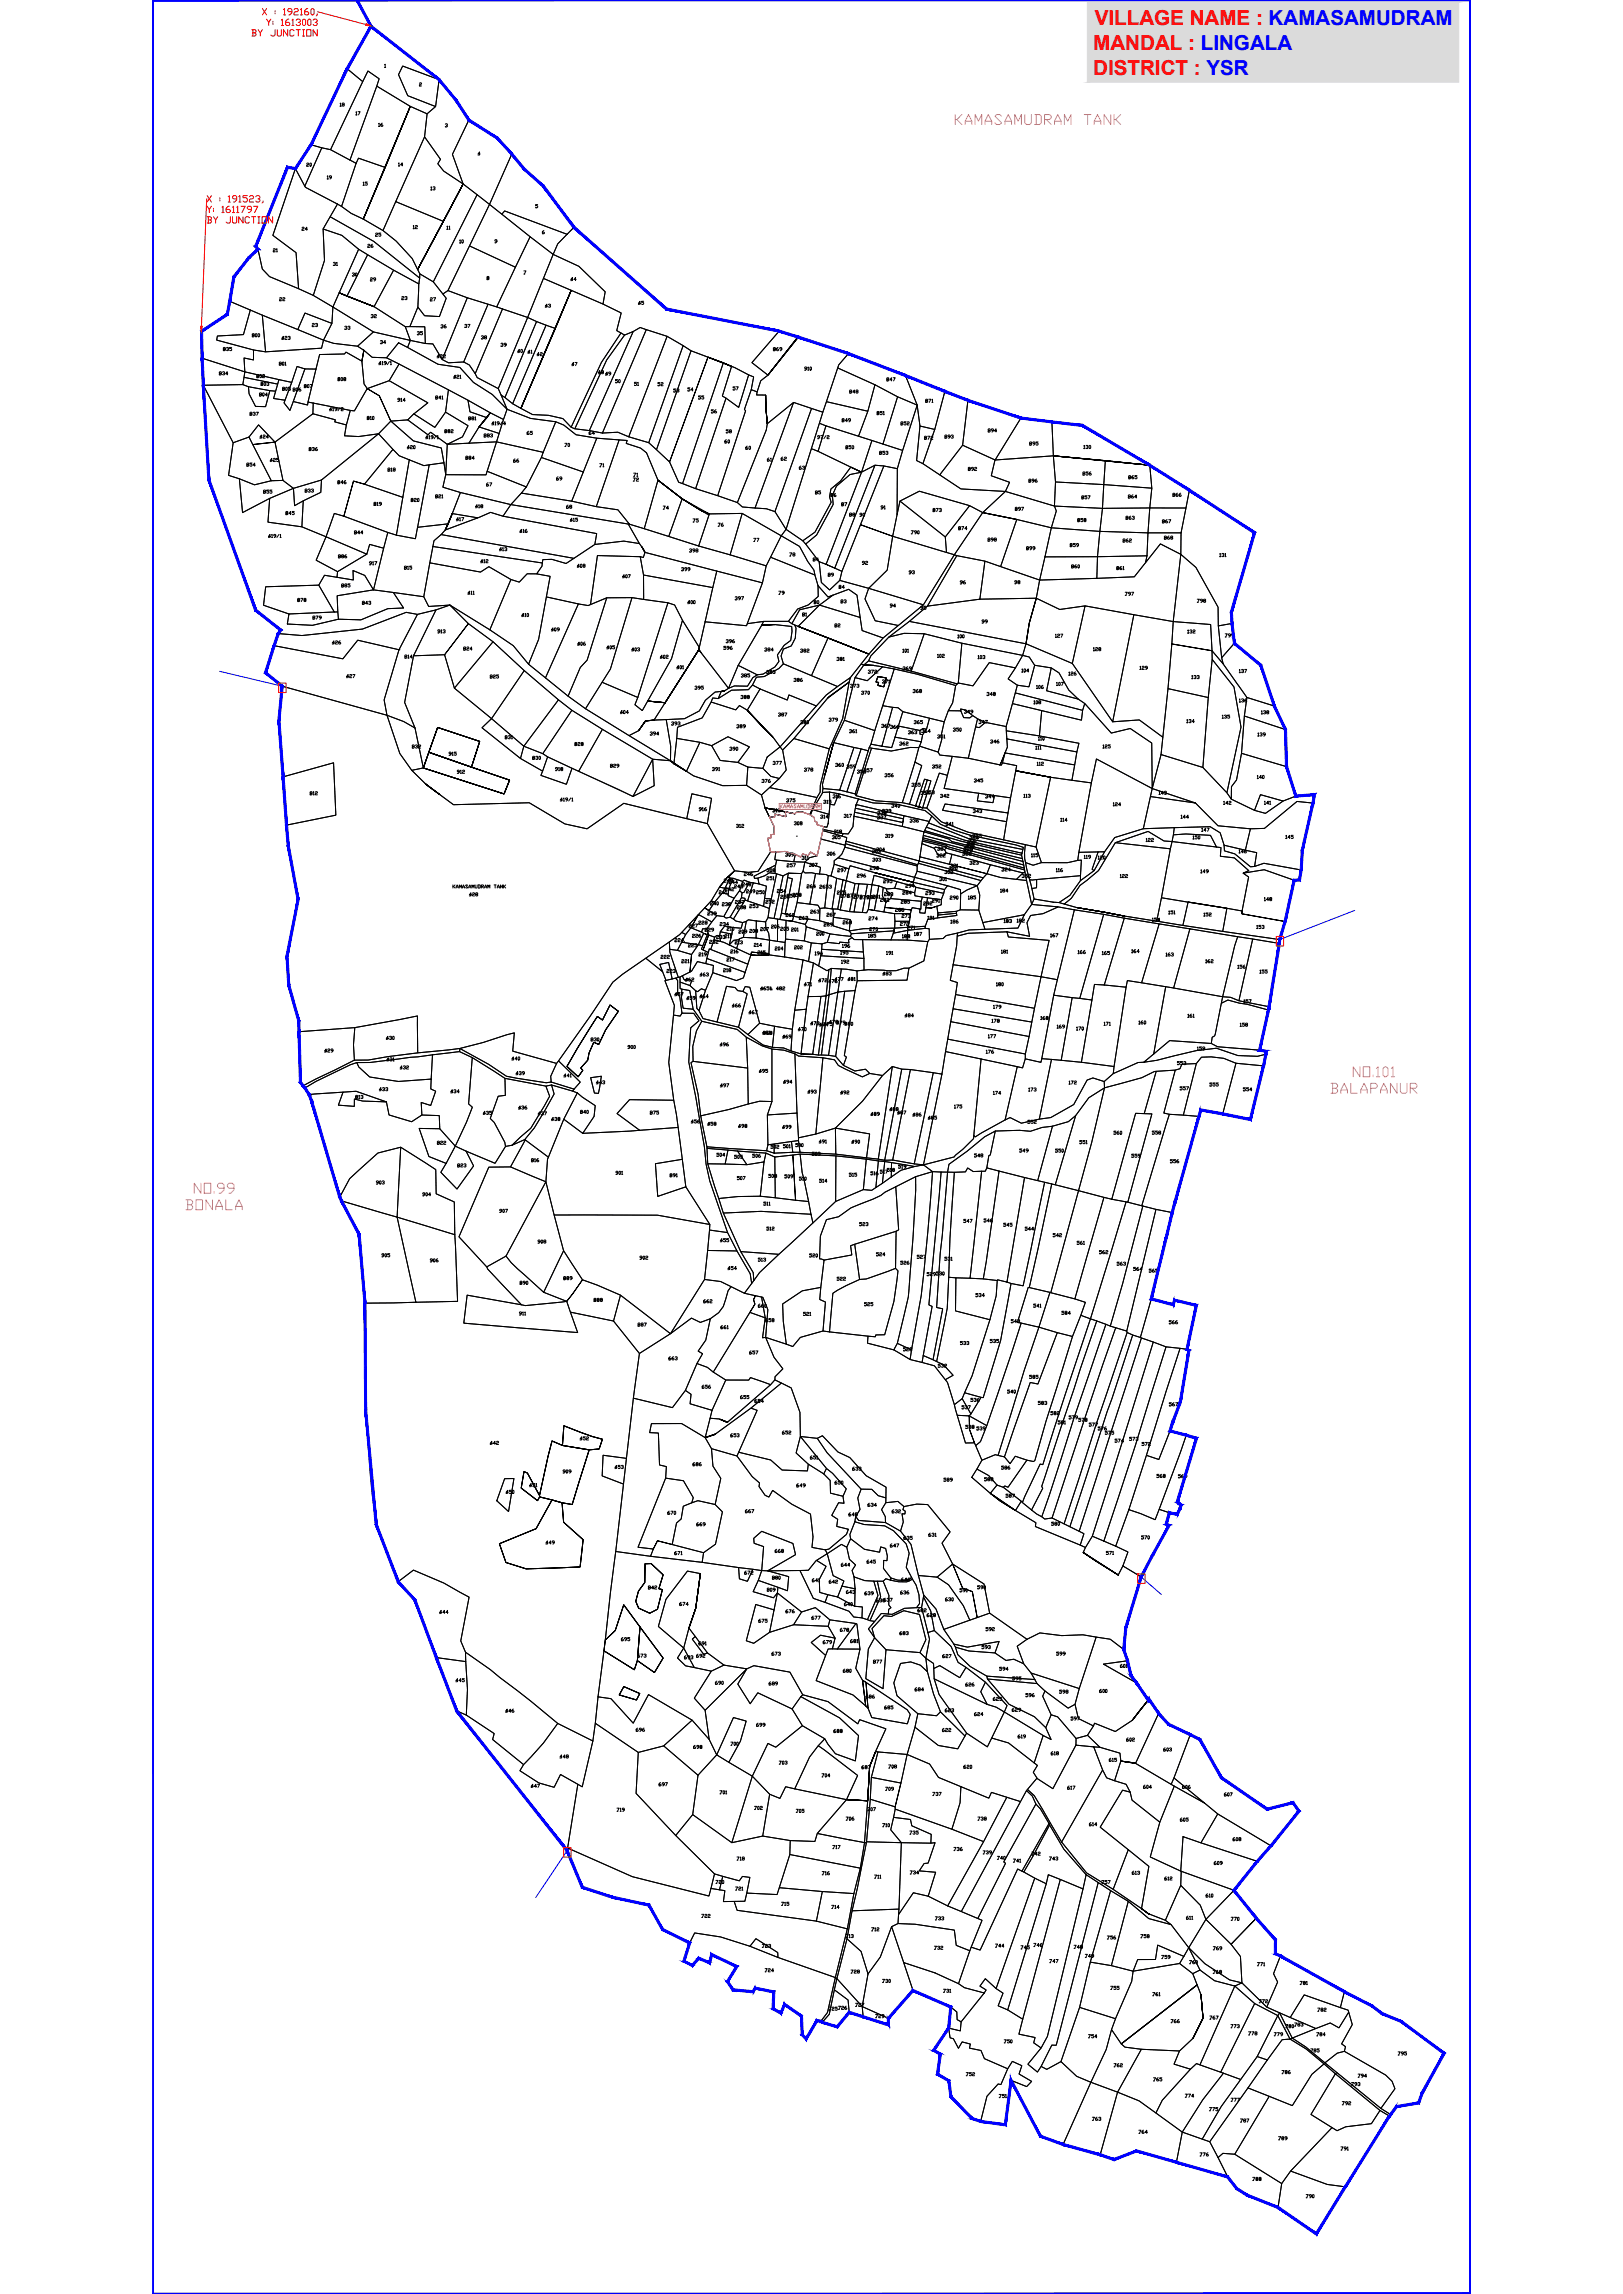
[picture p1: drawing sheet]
<svg xmlns="http://www.w3.org/2000/svg" width="841mm" height="1189mm" viewBox="0 0 841 1189" stroke-linecap="round" stroke-linejoin="round" font-family="sans-serif">
<defs><g id="words">
<g font-size="10.7" fill="#f00">
<text x="567" y="13">VILLAGE NAME : KAMASAMUDRAM</text>
<text x="567" y="26">MANDAL : LINGALA</text>
<text x="567" y="39">DISTRICT : YSR</text>
</g>
<text font-size="8.8" fill="#ff7f7f" x="494" y="66">KAMASAMUDRAM TANK</text>
<g font-size="4.9">
<text x="195" y="67">16</text>
<text x="158" y="87">20</text>
<text x="187" y="97">15</text>
<text x="222" y="100">13</text>
<text x="155" y="121">24</text>
<text x="193" y="124">25</text>
<text x="189" y="129">26</text>
<text x="171" y="139">31</text>
<text x="181" y="144">30</text>
<text x="295" y="147">44</text>
<text x="207" y="157">23</text>
<text x="281" y="161">43</text>
<text x="329" y="159">45</text>
<text x="240" y="171">37</text>
<text x="114" y="183">835</text>
<text x="277" y="186">42</text>
<text x="399" y="183">869</text>
<text x="144" y="191">801</text>
<text x="225" y="187">422</text>
<text x="295" y="191">47</text>
<text x="309" y="195">48</text>
<text x="134" y="201">803</text>
<text x="145" y="204">805</text>
<text x="151" y="204">806</text>
<text x="156" y="202">807</text>
<text x="174" y="199">808</text>
<text x="318" y="200">50</text>
<text x="327" y="201">51</text>
<text x="340" y="201">52</text>
<text x="355" y="204">54</text>
<text x="458" y="199">847</text>
<text x="224" y="208">841</text>
<text x="361" y="208">55</text>
<text x="439" y="205">848</text>
<text x="478" y="210">871</text>
<text x="169" y="214">419/2</text>
<text x="367" y="215">56</text>
<text x="128" y="217">837</text>
<text x="189" y="219">810</text>
<text x="254" y="222">419/4</text>
<text x="435" y="220">849</text>
<text x="453" y="216">851</text>
<text x="466" y="222">852</text>
<text x="250" y="228">883</text>
<text x="272" y="226">65</text>
<text x="304" y="226">64</text>
<text x="511" y="225">894</text>
<text x="210" y="234">420</text>
<text x="422" y="229">97/2</text>
<text x="437" y="234">850</text>
<text x="478" y="229">872</text>
<text x="385" y="234">60</text>
<text x="404" y="240">62</text>
<text x="454" y="237">853</text>
<text x="139" y="241">425</text>
<text x="200" y="246">818</text>
<text x="397" y="240">61</text>
<text x="413" y="244">63</text>
<text x="501" y="245">892</text>
<text x="174" y="252">846</text>
<text x="287" y="250">69</text>
<text x="532" y="251">896</text>
<text x="583" y="249">865</text>
<text x="135" y="257">855</text>
<text x="157" y="256">833</text>
<text x="251" y="253">67</text>
<text x="193" y="263">819</text>
<text x="224" y="259">821</text>
<text x="429" y="259">86</text>
<text x="435" y="264">87</text>
<text x="583" y="259">864</text>
<text x="606" y="259">866</text>
<text x="147" y="268">845</text>
<text x="343" y="265">74</text>
<text x="439" y="269">88</text>
<text x="444" y="269">90</text>
<text x="455" y="265">91</text>
<text x="482" y="266">873</text>
<text x="235" y="271">417</text>
<text x="371" y="274">76</text>
<text x="495" y="276">874</text>
<text x="557" y="272">858</text>
<text x="601" y="272">867</text>
<text x="182" y="278">844</text>
<text x="268" y="277">416</text>
<text x="389" y="282">77</text>
<text x="471" y="278">790</text>
<text x="511" y="282">898</text>
<text x="602" y="281">868</text>
<text x="258" y="287">413</text>
<text x="531" y="286">899</text>
<text x="553" y="285">859</text>
<text x="581" y="282">862</text>
<text x="174" y="290">886</text>
<text x="420" y="292">84</text>
<text x="446" y="294">92</text>
<text x="208" y="296">815</text>
<text x="298" y="295">408</text>
<text x="352" y="297">399</text>
<text x="428" y="300">89</text>
<text x="470" y="299">93</text>
<text x="554" y="296">860</text>
<text x="176" y="306">885</text>
<text x="525" y="304">98</text>
<text x="241" y="309">411</text>
<text x="402" y="309">79</text>
<text x="434" y="306">84</text>
<text x="380" y="312">397</text>
<text x="476" y="317">95</text>
<text x="161" y="322">879</text>
<text x="431" y="326">82</text>
<text x="508" y="324">99</text>
<text x="614" y="329">132</text>
<text x="171" y="335">426</text>
<text x="375" y="334">396</text>
<text x="546" y="332">127</text>
<text x="239" y="338">824</text>
<text x="313" y="338">405</text>
<text x="326" y="339">403</text>
<text x="374" y="338">596</text>
<text x="395" y="339">384</text>
<text x="414" y="339">382</text>
<text x="341" y="343">402</text>
<text x="350" y="348">401</text>
<text x="433" y="344">381</text>
<text x="506" y="343">103</text>
<text x="178" y="352">427</text>
<text x="253" y="353">825</text>
<text x="383" y="352">385</text>
<text x="396" y="350">383</text>
<text x="449" y="350">372.</text>
<text x="467" y="349">369</text>
<text x="528" y="350">104</text>
<text x="589" y="348">129</text>
<text x="641" y="350">137</text>
<text x="359" y="358">395</text>
<text x="410" y="355">386</text>
<text x="456" y="355">371</text>
<text x="536" y="358">106</text>
<text x="546" y="357">107</text>
<text x="383" y="363">388</text>
<text x="472" y="360">368</text>
<text x="641" y="365">136</text>
<text x="320" y="371">404</text>
<text x="347" y="377">393</text>
<text x="414" y="376">380</text>
<text x="428" y="375">379</text>
<text x="472" y="376">365</text>
<text x="614" y="376">134</text>
<text x="632" y="374">135</text>
<text x="381" y="379">389</text>
<text x="439" y="381">361</text>
<text x="456" y="378">367</text>
<text x="460" y="379">366</text>
<text x="476" y="381">364</text>
<text x="485" y="384">351</text>
<text x="493" y="380">350</text>
<text x="651" y="383">139</text>
<text x="260" y="384">831</text>
<text x="297" y="388">828</text>
<text x="465" y="387">362</text>
<text x="512" y="386">346</text>
<text x="231" y="393">915</text>
<text x="275" y="395">830</text>
<text x="377" y="390">390</text>
<text x="286" y="401">918</text>
<text x="315" y="399">829</text>
<text x="368" y="401">391</text>
<text x="399" y="398">377</text>
<text x="438" y="399">359</text>
<text x="482" y="399">352</text>
<text x="536" y="398">112</text>
<text x="236" y="402">912</text>
<text x="394" y="407">376</text>
<text x="457" y="404">356</text>
<text x="159" y="413">812</text>
<text x="471" y="409">355</text>
<text x="478" y="413">353</text>
<text x="599" y="413">143</text>
<text x="430" y="415">316</text>
<text x="486" y="415">342</text>
<text x="509" y="415">344</text>
<text x="529" y="415">113</text>
<text x="654" y="418">141</text>
<text x="361" y="422">916</text>
<text x="454" y="423">338</text>
<text x="456" y="422">339</text>
<text x="611" y="425">144</text>
<text x="380" y="430">312</text>
<text x="489" y="429">341</text>
<text x="549" y="427">114</text>
<text x="430" y="436">305</text>
<text x="458" y="435">319</text>
<text x="503" y="435">355</text>
<text x="593" y="437">122</text>
<text x="617" y="436">150</text>
<text x="622" y="432">147</text>
<text x="485" y="442">327</text>
<text x="500" y="440">331</text>
<text x="415" y="447">311</text>
<text x="428" y="444">306</text>
<text x="451" y="448">303</text>
<text x="484" y="446">322</text>
<text x="561" y="446">119</text>
<text x="568" y="447">120</text>
<text x="385" y="455">246</text>
<text x="407" y="450">257</text>
<text x="433" y="453">297</text>
<text x="443" y="456">296</text>
<text x="450" y="452">298</text>
<text x="491" y="452">320</text>
<text x="518" y="453">324</text>
<text x="546" y="453">116</text>
<text x="621" y="454">149</text>
<text x="377" y="459">244</text>
<text x="383" y="460">248</text>
<text x="396" y="457">251</text>
<text x="417" y="461">264</text>
<text x="468" y="461">294</text>
<text x="528" y="456">352</text>
<text x="579" y="456">122</text>
<text x="242" y="466">428</text>
<text x="371" y="465">241</text>
<text x="375" y="463">242</text>
<text x="386" y="464">249</text>
<text x="401" y="464">254</text>
<text x="407" y="466">259</text>
<text x="435" y="466">276</text>
<text x="444" y="467">279</text>
<text x="451" y="467">281</text>
<text x="467" y="465">284</text>
<text x="478" y="465">293</text>
<text x="517" y="464">184</text>
<text x="367" y="470">240</text>
<text x="373" y="471">238</text>
<text x="380" y="470">237</text>
<text x="387" y="472">253</text>
<text x="455" y="468">282</text>
<text x="466" y="470">285</text>
<text x="477" y="470">292</text>
<text x="482" y="469">291</text>
<text x="654" y="468">148</text>
<text x="365" y="476">239</text>
<text x="406" y="476">260</text>
<text x="419" y="474">263</text>
<text x="427" y="476">267</text>
<text x="449" y="478">274</text>
<text x="479" y="478">191</text>
<text x="491" y="480">186</text>
<text x="519" y="479">183</text>
<text x="596" y="479">154</text>
<text x="356" y="482">227</text>
<text x="364" y="484">229</text>
<text x="376" y="483">210</text>
<text x="393" y="484">207</text>
<text x="399" y="482">206</text>
<text x="426" y="481">269</text>
<text x="436" y="480">268</text>
<text x="449" y="484">270</text>
<text x="465" y="481">272</text>
<text x="469" y="483">271</text>
<text x="650" y="483">153</text>
<text x="349" y="489">224.</text>
<text x="374" y="487">211</text>
<text x="389" y="492">214</text>
<text x="466" y="487">188</text>
<text x="473" y="486">187</text>
<text x="543" y="487">167</text>
<text x="356" y="492">225</text>
<text x="361" y="497">219</text>
<text x="392" y="496">215</text>
<text x="400" y="494">204</text>
<text x="458" y="496">191</text>
<text x="518" y="495">181</text>
<text x="570" y="496">165</text>
<text x="585" y="495">164</text>
<text x="603" y="497">163</text>
<text x="352" y="500">221</text>
<text x="435" y="501">192</text>
<text x="624" y="500">162</text>
<text x="640" y="503">156</text>
<text x="354" y="510">462</text>
<text x="374" y="505">218</text>
<text x="438" y="509">481</text>
<text x="456" y="507">483</text>
<text x="652" y="506">155</text>
<text x="393" y="514">465&amp; 482</text>
<text x="416" y="512">471</text>
<text x="423" y="510">472</text>
<text x="515" y="512">180</text>
<text x="355" y="519">459</text>
<text x="643" y="521">157</text>
<text x="378" y="523">466</text>
<text x="387" y="527">467</text>
<text x="514" y="524">179</text>
<text x="423" y="533">474</text>
<text x="429" y="532">478</text>
<text x="437" y="533">480</text>
<text x="571" y="533">171</text>
<text x="589" y="532">160</text>
<text x="614" y="528">161</text>
<text x="394" y="537">461</text>
<text x="404" y="539">469</text>
<text x="412" y="536">470</text>
<text x="511" y="539">177</text>
<text x="546" y="534">169</text>
<text x="557" y="535">170</text>
<text x="199" y="540">430</text>
<text x="305" y="541">830</text>
<text x="324" y="545">900</text>
<text x="372" y="543">496</text>
<text x="619" y="545">159</text>
<text x="167" y="546">429</text>
<text x="199" y="551">431</text>
<text x="264" y="551">440</text>
<text x="510" y="547">176</text>
<text x="206" y="555">432</text>
<text x="392" y="557">495</text>
<text x="291" y="560">441</text>
<text x="308" y="563">443</text>
<text x="405" y="563">494</text>
<text x="553" y="563">172</text>
<text x="195" y="567">433</text>
<text x="232" y="568">434</text>
<text x="434" y="568">492</text>
<text x="610" y="566">557</text>
<text x="626" y="564">555</text>
<text x="643" y="567">554</text>
<text x="249" y="579">435</text>
<text x="267" y="576">436</text>
<text x="460" y="577">488</text>
<text x="480" y="581">485</text>
<text x="285" y="582">438</text>
<text x="365" y="585">458</text>
<text x="381" y="586">498</text>
<text x="531" y="583">552</text>
<text x="423" y="594">491</text>
<text x="440" y="594">490</text>
<text x="576" y="589">560</text>
<text x="596" y="589">558</text>
<text x="225" y="594">822</text>
<text x="405" y="596">501</text>
<text x="411" y="595">500</text>
<text x="527" y="598">549</text>
<text x="546" y="598">550</text>
<text x="558" y="594">551</text>
<text x="274" y="603">816</text>
<text x="389" y="601">506</text>
<text x="420" y="600">503</text>
<text x="585" y="601">559</text>
<text x="605" y="604">556</text>
<text x="236" y="606">823</text>
<text x="318" y="610">901</text>
<text x="405" y="612">509</text>
<text x="439" y="611">515</text>
<text x="464" y="607">519</text>
<text x="194" y="615">903</text>
<text x="258" y="630">907</text>
<text x="394" y="626">511</text>
<text x="509" y="635">546</text>
<text x="396" y="639">512</text>
<text x="444" y="636">523</text>
<text x="519" y="637">545</text>
<text x="530" y="639">544</text>
<text x="278" y="646">908</text>
<text x="372" y="645">455</text>
<text x="557" y="646">561</text>
<text x="196" y="653">905</text>
<text x="418" y="653">520</text>
<text x="474" y="653">527</text>
<text x="376" y="659">454</text>
<text x="466" y="657">526</text>
<text x="488" y="654">531</text>
<text x="586" y="660">564</text>
<text x="479" y="663">529</text>
<text x="484" y="662">530</text>
<text x="392" y="679">660</text>
<text x="415" y="683">521</text>
<text x="447" y="678">525</text>
<text x="534" y="679">541</text>
<text x="329" y="689">887</text>
<text x="523" y="687">543</text>
<text x="467" y="701">528</text>
<text x="496" y="698">533</text>
<text x="512" y="697">535</text>
<text x="387" y="703">657</text>
<text x="532" y="716">585</text>
<text x="363" y="721">656</text>
<text x="521" y="723">540</text>
<text x="390" y="728">654</text>
<text x="497" y="731">537</text>
<text x="537" y="729">583</text>
<text x="605" y="730">567</text>
<text x="543" y="734">582</text>
<text x="553" y="737">579</text>
<text x="499" y="742">538</text>
<text x="558" y="738">578</text>
<text x="300" y="748">452</text>
<text x="584" y="748">573</text>
<text x="591" y="750">572</text>
<text x="358" y="761">686</text>
<text x="419" y="757">651</text>
<text x="317" y="762">453</text>
<text x="518" y="763">586</text>
<text x="598" y="767">568</text>
<text x="273" y="772">451</text>
<text x="412" y="772">649</text>
<text x="431" y="770">650</text>
<text x="488" y="769">589</text>
<text x="509" y="769">588</text>
<text x="520" y="777">587</text>
<text x="385" y="785">667</text>
<text x="461" y="785">632</text>
<text x="360" y="792">669</text>
<text x="282" y="802">449</text>
<text x="467" y="799">635</text>
<text x="435" y="813">644</text>
<text x="448" y="811">645</text>
<text x="385" y="817">672</text>
<text x="335" y="825">842</text>
<text x="396" y="826">809</text>
<text x="496" y="826">591</text>
<text x="505" y="825">590</text>
<text x="351" y="833">674</text>
<text x="453" y="831">638</text>
<text x="457" y="831">637</text>
<text x="226" y="837">444</text>
<text x="406" y="837">676</text>
<text x="392" y="842">675</text>
<text x="321" y="852">695</text>
<text x="434" y="847">678</text>
<text x="465" y="848">683</text>
<text x="510" y="846">592</text>
<text x="361" y="854">691</text>
<text x="425" y="853">679</text>
<text x="440" y="853">681</text>
<text x="329" y="860">673</text>
<text x="451" y="863">877</text>
<text x="487" y="860">627</text>
<text x="546" y="859">599</text>
<text x="369" y="874">690</text>
<text x="397" y="875">689</text>
<text x="473" y="878">684</text>
<text x="530" y="881">596</text>
<text x="548" y="879">598</text>
<text x="569" y="878">600</text>
<text x="457" y="887">685</text>
<text x="513" y="883">625</text>
<text x="261" y="889">446</text>
<text x="504" y="890">624</text>
<text x="523" y="888">629</text>
<text x="328" y="899">696</text>
<text x="391" y="896">699</text>
<text x="431" y="899">688</text>
<text x="526" y="902">619</text>
<text x="602" y="909">603</text>
<text x="289" y="912">448</text>
<text x="446" y="918">687</text>
<text x="459" y="918">708</text>
<text x="425" y="922">704</text>
<text x="340" y="927">697</text>
<text x="458" y="929">709</text>
<text x="552" y="929">617</text>
<text x="591" y="928">604</text>
<text x="611" y="928">606</text>
<text x="372" y="931">701</text>
<text x="633" y="932">607</text>
<text x="390" y="939">702</text>
<text x="411" y="941">705</text>
<text x="448" y="940">707</text>
<text x="456" y="948">710</text>
<text x="563" y="948">614</text>
<text x="610" y="945">605</text>
<text x="470" y="952">735</text>
<text x="638" y="955">608</text>
<text x="381" y="965">718</text>
<text x="493" y="960">736</text>
<text x="508" y="962">739</text>
<text x="533" y="963">742</text>
<text x="543" y="965">743</text>
<text x="524" y="966">741</text>
<text x="628" y="968">609</text>
<text x="425" y="973">716</text>
<text x="452" y="975">711</text>
<text x="470" y="973">734</text>
<text x="570" y="978">757</text>
<text x="586" y="973">613</text>
<text x="404" y="989">715</text>
<text x="613" y="996">611</text>
<text x="450" y="1002">712</text>
<text x="483" y="996">733</text>
<text x="637" y="997">770</text>
<text x="437" y="1005">713</text>
<text x="590" y="1005">758</text>
<text x="515" y="1010">744</text>
<text x="528" y="1011">745</text>
<text x="534" y="1010">746</text>
<text x="555" y="1011">748</text>
<text x="628" y="1012">769</text>
<text x="543" y="1018">747</text>
<text x="601" y="1016">759</text>
<text x="627" y="1024">768</text>
<text x="456" y="1029">730</text>
<text x="672" y="1030">781</text>
<text x="574" y="1032">755</text>
<text x="428" y="1043">725</text>
<text x="442" y="1041">727</text>
<text x="651" y="1039">772</text>
<text x="682" y="1044">782</text>
<text x="453" y="1047">729</text>
<text x="606" y="1050">766</text>
<text x="626" y="1048">767</text>
<text x="646" y="1056">778</text>
<text x="670" y="1051">783</text>
<text x="519" y="1060">750</text>
<text x="563" y="1057">754</text>
<text x="678" y="1065">785</text>
<text x="576" y="1072">762</text>
<text x="500" y="1077">752</text>
<text x="597" y="1080">765</text>
<text x="663" y="1076">786</text>
<text x="702" y="1078">794</text>
<text x="516" y="1088">751</text>
<text x="613" y="1088">774</text>
<text x="637" y="1090">777</text>
<text x="694" y="1092">792</text>
<text x="642" y="1101">787</text>
<text x="589" y="1107">764</text>
<text x="661" y="1110">789</text>
<text x="694" y="1115">791</text>
<text x="621" y="1119">776</text>
<text x="648" y="1131">788</text>
<text x="676" y="1140">790</text>
</g>
<g font-size="4.9" fill="#ff7f7f">
<text x="406" y="417">375</text>
<text x="425" y="418">315</text>
<text x="403" y="420">KAMASAMUDRAM</text>
</g>
<g font-size="4.4">
<text x="175" y="56">18</text>
<text x="183" y="61">17</text>
<text x="205" y="87">14</text>
<text x="168" y="94">19</text>
<text x="213" y="120">12</text>
<text x="230" y="120">11</text>
<text x="140" y="132">21</text>
<text x="237" y="127">10</text>
<text x="191" y="147">29</text>
<text x="144" y="157">22</text>
<text x="222" y="157">27</text>
<text x="191" y="166">32</text>
<text x="161" y="170">23</text>
<text x="177" y="172">33</text>
<text x="227" y="171">36</text>
<text x="129" y="176">800</text>
<text x="145" y="177">423</text>
<text x="196" y="179">34</text>
<text x="215" y="175">35</text>
<text x="248" y="177">38</text>
<text x="258" y="181">39</text>
<text x="267" y="184">40</text>
<text x="272" y="184">41</text>
<text x="195" y="190">419/1</text>
<text x="113" y="195">834</text>
<text x="132" y="197">802</text>
<text x="234" y="197">421</text>
<text x="416" y="193">910</text>
<text x="379" y="203">57</text>
<text x="133" y="206">804</text>
<text x="205" y="209">914</text>
<text x="348" y="204">53</text>
<text x="242" y="219">881</text>
<text x="229" y="225">882</text>
<text x="375" y="225">58</text>
<text x="133" y="228">424</text>
<text x="291" y="232">70</text>
<text x="374" y="231">60</text>
<text x="488" y="228">893</text>
<text x="532" y="232">895</text>
<text x="561" y="234">130</text>
<text x="159" y="235">836</text>
<text x="240" y="239">884</text>
<text x="127" y="243">854</text>
<text x="265" y="241">66</text>
<text x="309" y="243">71</text>
<text x="327" y="248">71</text>
<text x="560" y="247">856</text>
<text x="421" y="257">85</text>
<text x="212" y="261">820</text>
<text x="559" y="260">857</text>
<text x="245" y="264">418</text>
<text x="292" y="265">68</text>
<text x="525" y="266">897</text>
<text x="294" y="271">415</text>
<text x="358" y="272">75</text>
<text x="582" y="270">863</text>
<text x="138" y="280">419/1</text>
<text x="356" y="287">398</text>
<text x="190" y="294">917</text>
<text x="248" y="293">412</text>
<text x="408" y="289">78</text>
<text x="631" y="290">131</text>
<text x="577" y="296">861</text>
<text x="321" y="301">407</text>
<text x="496" y="304">96</text>
<text x="582" y="310">797</text>
<text x="153" y="313">878</text>
<text x="187" y="314">843</text>
<text x="355" y="314">400</text>
<text x="421" y="314">80</text>
<text x="435" y="314">83</text>
<text x="460" y="316">94</text>
<text x="619" y="313">798</text>
<text x="269" y="321">410</text>
<text x="415" y="320">81</text>
<text x="226" y="329">913</text>
<text x="284" y="328">409</text>
<text x="298" y="335">406</text>
<text x="495" y="332">100</text>
<text x="634" y="331">799</text>
<text x="485" y="342">102</text>
<text x="566" y="338">128</text>
<text x="208" y="342">814</text>
<text x="552" y="351">126</text>
<text x="616" y="353">133</text>
<text x="440" y="357">373</text>
<text x="445" y="361">370</text>
<text x="510" y="362">348</text>
<text x="534" y="366">108</text>
<text x="498" y="371">349</text>
<text x="652" y="371">138</text>
<text x="402" y="372">387</text>
<text x="506" y="376">347</text>
<text x="336" y="382">394</text>
<text x="470" y="381">363</text>
<text x="212" y="389">832</text>
<text x="570" y="389">125</text>
<text x="416" y="401">378</text>
<text x="432" y="398">360</text>
<text x="443" y="402">358</text>
<text x="504" y="406">345</text>
<text x="650" y="405">140</text>
<text x="289" y="416">419/1</text>
<text x="461" y="419">340</text>
<text x="576" y="419">124</text>
<text x="633" y="418">142</text>
<text x="424" y="425">314</text>
<text x="436" y="425">317</text>
<text x="503" y="422">343</text>
<text x="410" y="429">308</text>
<text x="470" y="427">336</text>
<text x="431" y="433">318</text>
<text x="501" y="437">33</text>
<text x="665" y="436">145</text>
<text x="451" y="443">303</text>
<text x="498" y="443">328</text>
<text x="641" y="443">146</text>
<text x="406" y="445">309</text>
<text x="501" y="449">323</text>
<text x="533" y="445">115</text>
<text x="396" y="453">308</text>
<text x="418" y="450">307</text>
<text x="491" y="450">321</text>
<text x="374" y="458">245</text>
<text x="424" y="461">2653</text>
<text x="456" y="459">295</text>
<text x="486" y="458">301</text>
<text x="391" y="464">250</text>
<text x="410" y="466">258</text>
<text x="438" y="466">277</text>
<text x="457" y="465">283</text>
<text x="491" y="467">290</text>
<text x="501" y="467">185</text>
<text x="395" y="469">252</text>
<text x="463" y="473">286</text>
<text x="413" y="478">262</text>
<text x="466" y="477">273</text>
<text x="526" y="479">182</text>
<text x="604" y="475">151</text>
<text x="623" y="476">152</text>
<text x="361" y="480">228</text>
<text x="372" y="481">234</text>
<text x="382" y="485">209</text>
<text x="387" y="484">208</text>
<text x="403" y="483">205</text>
<text x="409" y="484">201</text>
<text x="422" y="486">200</text>
<text x="358" y="487">226</text>
<text x="367" y="490">232</text>
<text x="370" y="488">233</text>
<text x="380" y="490">213</text>
<text x="449" y="487">185</text>
<text x="341" y="498">222</text>
<text x="377" y="495">216</text>
<text x="411" y="493">202</text>
<text x="421" y="496">194</text>
<text x="434" y="496">195</text>
<text x="435" y="492">196</text>
<text x="557" y="495">166</text>
<text x="375" y="499">217</text>
<text x="344" y="505">223</text>
<text x="362" y="507">463</text>
<text x="431" y="509">477</text>
<text x="349" y="517">457</text>
<text x="361" y="518">464</text>
<text x="468" y="528">484</text>
<text x="513" y="531">178</text>
<text x="538" y="530">168</text>
<text x="641" y="533">158</text>
<text x="609" y="553">553</text>
<text x="266" y="558">439</text>
<text x="372" y="564">497</text>
<text x="417" y="568">493</text>
<text x="514" y="568">174</text>
<text x="532" y="567">173</text>
<text x="183" y="570">813</text>
<text x="493" y="575">175</text>
<text x="278" y="579">437</text>
<text x="300" y="578">840</text>
<text x="336" y="579">875</text>
<text x="450" y="579">489</text>
<text x="464" y="579">487</text>
<text x="472" y="580">486</text>
<text x="357" y="583">456</text>
<text x="404" y="586">499</text>
<text x="398" y="596">502</text>
<text x="370" y="600">504</text>
<text x="379" y="601">505</text>
<text x="504" y="601">548</text>
<text x="346" y="611">891</text>
<text x="397" y="611">508</text>
<text x="450" y="610">516</text>
<text x="459" y="608">518</text>
<text x="381" y="612">507</text>
<text x="413" y="613">510</text>
<text x="423" y="614">514</text>
<text x="218" y="621">904</text>
<text x="498" y="635">547</text>
<text x="544" y="642">542</text>
<text x="330" y="654">902</text>
<text x="453" y="652">524</text>
<text x="568" y="651">562</text>
<text x="222" y="655">906</text>
<text x="392" y="655">513</text>
<text x="577" y="657">563</text>
<text x="291" y="664">889</text>
<text x="433" y="665">522</text>
<text x="594" y="660">565</text>
<text x="268" y="667">890</text>
<text x="307" y="676">888</text>
<text x="363" y="676">662</text>
<text x="504" y="673">534</text>
<text x="268" y="683">911</text>
<text x="549" y="682">584</text>
<text x="372" y="690">661</text>
<text x="395" y="686">658</text>
<text x="605" y="687">566</text>
<text x="345" y="706">663</text>
<text x="485" y="710">532</text>
<text x="382" y="726">655</text>
<text x="502" y="727">536</text>
<text x="505" y="742">539</text>
<text x="547" y="739">581</text>
<text x="568" y="742">576</text>
<text x="253" y="750">442</text>
<text x="377" y="746">653</text>
<text x="404" y="744">652</text>
<text x="576" y="749">574</text>
<text x="291" y="764">909</text>
<text x="441" y="763">633</text>
<text x="609" y="767">569</text>
<text x="261" y="775">450</text>
<text x="345" y="786">670</text>
<text x="448" y="782">634</text>
<text x="439" y="787">648</text>
<text x="544" y="792">580</text>
<text x="480" y="797">631</text>
<text x="460" y="803">647</text>
<text x="590" y="799">570</text>
<text x="349" y="807">671</text>
<text x="400" y="806">668</text>
<text x="572" y="807">571</text>
<text x="399" y="820">880</text>
<text x="420" y="821">641</text>
<text x="429" y="822">642</text>
<text x="466" y="821">646</text>
<text x="437" y="827">643</text>
<text x="447" y="828">639</text>
<text x="465" y="827">636</text>
<text x="436" y="833">640</text>
<text x="489" y="831">630</text>
<text x="474" y="836">682</text>
<text x="479" y="839">628</text>
<text x="419" y="840">677</text>
<text x="508" y="855">593</text>
<text x="353" y="861">693</text>
<text x="360" y="860">692</text>
<text x="399" y="859">673</text>
<text x="436" y="868">680</text>
<text x="517" y="867">594</text>
<text x="579" y="865">601</text>
<text x="235" y="873">445</text>
<text x="499" y="875">626</text>
<text x="524" y="872">595</text>
<text x="448" y="881">686</text>
<text x="489" y="888">623</text>
<text x="554" y="893">597</text>
<text x="487" y="899">622</text>
<text x="377" y="906">700</text>
<text x="582" y="903">602</text>
<text x="358" y="907">698</text>
<text x="544" y="911">618</text>
<text x="403" y="915">703</text>
<text x="498" y="918">620</text>
<text x="574" y="914">615</text>
<text x="274" y="927">447</text>
<text x="482" y="932">737</text>
<text x="319" y="940">719</text>
<text x="437" y="944">706</text>
<text x="506" y="944">738</text>
<text x="430" y="959">717</text>
<text x="515" y="965">740</text>
<text x="370" y="977">720</text>
<text x="602" y="975">612</text>
<text x="380" y="981">721</text>
<text x="624" y="984">610</text>
<text x="362" y="995">722</text>
<text x="430" y="990">714</text>
<text x="573" y="1006">756</text>
<text x="394" y="1010">723</text>
<text x="483" y="1011">732</text>
<text x="561" y="1016">749</text>
<text x="615" y="1019">760</text>
<text x="650" y="1020">771</text>
<text x="395" y="1023">724</text>
<text x="440" y="1024">728</text>
<text x="488" y="1034">731</text>
<text x="596" y="1035">761</text>
<text x="433" y="1042">726</text>
<text x="637" y="1052">773</text>
<text x="665" y="1052">780</text>
<text x="659" y="1056">779</text>
<text x="681" y="1056">784</text>
<text x="723" y="1066">795</text>
<text x="699" y="1082">793</text>
<text x="625" y="1095">775</text>
<text x="565" y="1100">763</text>
</g>
<text font-size="4.4" fill="#ff7f7f" x="399" y="422">313</text>
</g></defs>
<!-- layer: PLOT -->
<g fill="none" stroke="#000" stroke-width=".52">
<path d="M192 14l36 27-19-7-2 5 4 11 15 5-5 4-8-4-18-10 1-4-5-4-3 5-8-6zM180 36l8 6-17 36-10-3zM191 37l5 4-15 42-10-5zM209 34l19 7-2 14-15-5-4-11zM195 45l18 10-14 32-13-5-1 3-4-2zM213 55l8 4-1 12-22 48-10-5zM213 55l-13 32zM228 41l8 11 7 10-9 18 6 15-10-6-3-4 1-2-8-12 1-12 5-4zM161 75l6 2-9 19-5-9zM167 77l4 1 14 7-8 22-19-11zM220 71l8 12-1 2 3 4 10 6-10 20-25-11zM243 62l15 10 7 8-11 26-14-11-6-15z"/>
<path d="M265 80l6 7 11 9 15 22-3 3-33-12-1 2-6-5zM149 87h4l-12 35 12 9 2 19-15-7-4-4-2-10-1-1zM153 87l5 10 17 9-8 13 1 16-6 18-7-3-2-19-12-9zM186 82l13 5-11 27-6-3-5-4zM199 87l-11 27zM240 95l7 6-22 45-7-4-2-2zM240 95l-10 20zM167 119l10 3 9 7-13 30-11-6 6-18zM171 112l23 13 23 19v3a186 186 0 0 1-40-25l-10-3zM175 106l7 5a74 74 0 0 1 32 23l4 8-1 2-23-19-23-13zM205 104l25 11-14 25-2-6-9-9-7-6zM230 115l-14 25z"/>
<path d="M247 101l7 5-22 45-3 1-4-6zM254 106l21 17-8 15-24-11zM261 109l33 12-5 5-2 6-27-21zM297 118l48 42 58 12 11 3-10-3-14 16 8 6-4 3-2 6-3-1 2-7-16-7-17-6a64 64 0 0 0-26-12l-8 4-4-3 2-9-10-4 2-7-14-13-13-6 2-6zM129 133l5-4 2 10 4 4 22 10 11 6-1 9-14-6-4 9-35-15 2-13zM186 129l4 3-10 21-4-1zM190 132l14 8-10 19-14-6zM243 127l24 11-10 21-25-8zM275 123l12 9-14 33-16-6zM287 132l13 6 14 13-2 7-30-14zM119 156l11 5-4 12-13 1-1 2 19 5v6l-5-1 1 7-22-7-1-14 14-9zM173 159l21 13-9 7-12-1-5-2 4-8z"/>
<path d="M176 152l18 7 16 10 3 7-19-4-21-13zM176 152l4 1zM180 153l14 6zM204 140l13 7v12l-5 10h-2l-16-10zM217 159l3 5h8l3-9-2-3 3-1 10 3-13 32-5-8h-4v-9h-8zM218 142l7 4 6 9-3 9h-8l-3-5zM242 154l11 4-13 30h-8l-3-2zM253 158l7 2-14 34-3-5-3-1zM282 144l14 6-8 20-15-5zM296 150l26 12-2 9 2 2-10 15-16 33-4-4-8-2h-8l-6-3zM296 150l-8 20zM113 174l13-1 4-12 6 2 2 19-7-1-19-5z"/>
<path d="M136 163l32 13-1 4-29 2zM158 162l14 6-4 8-14-5zM185 179l9-7 19 4-2 4-4-2-7 7h-7zM207 178l20 11 11 1 7 8 10 6 8 8-2 5-61-32zM210 169h10v9l-7-2zM213 176l11 2 5 8 3 2h8l3 1 4 7 11 5 5 11-8-8-10-6-7-8-11-1-16-9zM260 160l13 5-15 36-11-5-1-2zM273 165l5 2-16 39-2-1-2-4zM278 167l5 2-17 40-4-3zM283 169l5 1-18 42-4-3zM288 170l-18 42zM322 173l2 1-10 13-16 35-2-1 16-33z"/>
<path d="M324 174l4-2-23 51-7-1 16-35zM328 172l4-2 3 1-23 53-7-1zM335 171l11 3-20 52-6-2h-8zM346 174l8 5-18 50-10-3zM354 179l4 3-18 51-4-4zM404 172l9 3-15 19-8-6zM404 172l9 3-15 19 15-19-9-3 10 3-16 19 16-19zM414 175l26 8-5 6-9 25-15-5-13 11-1-15h-5l2-8 4-3zM105 186l22 7-1 6-21 1zM105 200l16 29-3 17 6 2 2 18 14-8-1 13 17 2 13 5-5 12 11 6v3l-7-1-3 5-27 1-1 10 13 4-1 5 13 1 13-3h12l14-6h8l-5-8 16 2 2 5h11l-7 2-10 2-6-1-22 9-32 3-12-1 1-1-13-11-24-67zM105 200l21-1 3 1v4l3 7h6l2-9 3 1-1 4h6l-1 2 3 4 2-5 7 2 1-2 2 1v5l-20 15-8-9-5 6-8 3zM126 196l18 3-1 4-14-3-3-1z"/>
<path d="M126 186l5 1v-6l7 1 29-2 1-4 5 2 12 1 4 3-1 5-9-5v1l-13 1-2 7h-6l-4-1-3 8-24-5zM127 193l18 4-1 2-18-3zM145 197l6 1-3 9h-6zM154 190l4 1-8 22-3-4zM158 191h6l-5 19-7-2zM166 184l13-1v-1l9 5 1 12 1 2-6 12-24-5zM188 181l1 1-1 5 1-5zM189 182l4 3h7l7 4-5 8-12 4-1-2-1-12zM207 189l25 13-1 12-6 8-11-7 8-6-20-12zM358 182l-18 51 7 6 20-54 8 3-21 63-2-1-5-11 20-54zM367 185l8 3zM375 188l4 2-5 15 2 1-16 47-6-2z"/>
<path d="M375 188l4 2zM379 190l9 4-5 17-9-6zM388 194l3 1-2 7-3 10v1l-14 44-12-4 16-47 7 5zM434 191l19 8-3 14-22-5zM440 183l29 12 6 15-41-19 1-2zM453 199l12 7-7 24-13-4 5-13zM469 195l21 8-6 20-7-2-2-11zM129 200l11 2-2 9h-6l-3-7zM162 209l20 4-3 7-6-1 1-1-12-4zM190 201l7 4 6 13-7 7-10 1h-7l3-13h2l6-12 7 4 6 13h8l11-9-20-12zM203 218l11 10 15 4 1 8-10 1-13-5-11-11zM203 218h8l11 7 1-1 9 6-1 16-2-14-15-4z"/>
<path d="M214 215l11 7 6-8 12 7-3 5-8 4-9-6-1 1-11-7zM232 202l10 5 2 6 8 3-4 5-5 9h-11l8-4 3-5-12-7zM242 207l12 7-2 2-8-3zM252 216l-4 5zM254 214l7 3-2 8-11-4zM254 214l-2 2zM260 205a66 66 0 0 0 16 10h8l8 2 4 4 2 1 14 2h8l6 2 10 3 11 10 5 11 30 10 3 3 12 1 5 1 5 9-2 4-20-12h-17l-4-1-11-6-12-10-6-14-3-3-8-2 1-2-16-1-11-2-6-5-4-1-13-2-12-5zM263 212l12 5 13 2-7 15-24-5zM288 219l4 1 6 5 11 2-7 18-21-8zM389 202l3 1v2h5l1 15-1 3-15 37-10-3 14-44v-1zM397 205l1 15zM398 220l13-11-20 54h-6l-3-3 15-37z"/>
<path d="M411 209l10 3-19 53-5-1-6-1zM421 212l5 2-19 60-5-9zM425 219l3 2-4 13-4-1zM428 208l22 5-5 13-20-7zM465 206l10 4-7 23-10-3zM475 210l2 11-2 18 3 1 20 13 23 2-12 11-7-4-26-7-10 5-1 7v-24zM490 203l12 4-3 24-12 15-9-6 6-17zM502 207l27 10-13 21-17-7zM529 217l16 2 1 17-30 2zM545 219l16 2 35 20-50-5zM121 229l8-3 12 23-9 2-14-5zM134 220l-5 6 2 4 11-1 5 20h-6l-10-19 11-1z"/>
<path d="M142 229l20-15 12 4-1 1 6 1v6h7l10-1-29 24-15 4-5-4zM204 233l3 3 5 2-3 20-20-7zM212 238l8 3h2l-7 38-10-2zM232 230l25-1-5 17h-21zM248 221l11 4-2 4-14 1zM257 229l24 5-8 18-21-8zM281 237l21 8-6 15-26-4 3-4zM309 227l12 1-12 35-13-3zM321 228h4l-1 2 8 2 3 3 6 14-7 25-8-2-6-8-11-1zM420 233l21 9-5 7-5 4-1 4 1 3-9 16-6 4-9-6zM428 221l24 7-6 17-22-11zM452 228l16 5-3 10-12-2-7 4z"/>
<path d="M477 221l7 2-6 17-3-1zM499 231l17 7-2 9 9 3-2 5-23-2-11-7zM516 238l30-2 1 14-1 12-25-7 2-5-9-3zM546 236l27 3zM546 236l27 3-1 12-25-1zM573 239l23 2zM573 239l23 2 1 12-25-2zM124 248l8 3 9-2h6l5 4-12 5-14 8zM140 258l12-5 1 9 4-2-1 13-17-2zM152 253l15-4-1 6-13 7zM167 249l29-24 8 8-15 18-6-2-5 19 27 9 4-19-26-9-5 19-5-2-4 12-13-5 1-13 9-5zM222 241l8-1 1 6-2 6 10 3-7 16-16 2z"/>
<path d="M231 246h21v-2l21 8-8 10-26-7-10-3zM239 255l26 7-4 6-7-2-6 2-14-2zM270 256l50 8 6 8-61-10zM341 249l12 10-12-10 12 10zM341 249l12 10-6 19-13-4zM353 259l14 8zM353 259l11 6 4 1-6 17-15-5zM433 252l7-6 6-1-18 47-4-1-7-9 6-5 9-16-1-4zM441 242l5 3-6 1-7 6-2 5 1 4-9 16-6 5-1-2 6-4 9-16-1-3 1-4 5-4zM441 242l5 3zM446 245l7-4-20 53-9-3 2 11 4 4 5-5 1-5-8-4zM453 241h5l-22 55-3-2z"/>
<path d="M458 241l-12 31 17 6-3 17-10 10-15-4 1-5 10-24 17 6 2-11v-24zM466 260l10-5 26 7-12 16zM466 260l24 18v8l-27-8zM547 250l25 1-1 12-25-1zM572 251l25 2-1 10h-25zM596 241l20 13-1 9h-19l1-10zM616 254l34 22-12 41v6l-7 1v-9l-11-21-8-7v-11zM169 278l21 9-15 9-11-6zM173 266l28 10-2 8-7-2-2 5-21-9zM201 276l14 3 1-6 16-2-1 4-6 5-5 29-26-3zM231 275l23-9 7 2 48 9-1 5-11 7-68-12zM232 271l-1 4z"/>
<path d="M234 266l14 2-17 7zM234 266l-2 5zM265 262l61 10 5 10-8-2-15 2 1-5-48-9zM326 272l71 21-2 9-61-16zM368 266h17l-7 22-16-5zM385 266l20 12-8 15-19-5zM405 278l9 5 4 8 4 4v3l-23-9zM407 274l9 6 8 11 2 11 4 4 5-5 15 4-2 5 6 12 11 2-7 7-11-4-3-19-4-3-11 4-5-5a27 27 0 0 0-6-13l-4-8-9-5zM463 278l32 9-17 26-28-8 10-10zM502 262l7 4-14 21-5-1v-8zM509 266l18 3-9 25-8-3-15-4zM509 266l12-11 25 7 1 3-2 9z"/>
<path d="M509 266l18 3zM527 269l18 5-6 27-21-7zM545 274l25 1-1 14h-28zM546 262l25 1-1 12-25-1 2-9zM570 275l25 1-1 12-25 1zM571 263h25l-1 13-25-1zM595 276h17v11l-11-5-7 10v-4zM596 263h19l-3 13h-17zM168 298l15 3v-5l6 2 5 8-19 3v8h-2l-8-14zM175 296l15-9 2-5 7 2-5 22-5-8-6-2v5l-8-2zM223 292l26 4 4-2 12 6-11 26-21-12h-11l-2-5zM224 283l57 9v1l-3 4h-5l-4 5-4-2-12-6-4 2-26-4z"/>
<path d="M225 280l4-3 68 12-4 3-7-2h-5v2l-57-9zM281 290h5l7 2 15-10 15-2 8 2 3 4-1 3-23-1-4 25-1 1-22-5 2-10-7-2 3-4zM310 288l22 1 1 9 1 13-7-1h-13l-8 3zM332 289h1l1-3 37 10-2 9-36-7zM332 283l2 3zM333 298l36 7-7 31-8-15-4-7-4-2-12-1zM371 296l24 6-8 22-22-2zM399 289l23 9 2 6v5l-5 4-6 3-4 6h-13l-9 1 8-21 2-9zM495 287l1 1-15 26-20 16-10 10-1 2-2 3-2-1a77 77 0 0 1 20-20l12-11zM496 288l14 3-2 20-27 3zM510 291l29 10-2 9-4 13-1 11 1-11 4-13-29 1zM541 289h28l-1 11-29 1z"/>
<path d="M569 289l25-1v4l-6 7-20 1zM612 287l8 7 11 21v9l3 20-6-7-1-13-19-2zM138 304l27-1 8 14-23 1-13-4zM150 318l25-1v4l-13 3-13-1zM175 309l19-3 10 1 5 8h-8l-14 6h-12zM216 318l10-2-12 24-4 24 5 13-6-3-8-3-2-8 8-26zM226 316l7-2 10 9-13 16 5 18 20-24-12-10-13 16-16 1zM233 314l33 21 8 9a305 305 0 0 0 52 37l21 13-9-1-42-25-24-20-17-15-12-10zM265 300l4 2 4-5h5l7 2-6 32-5 13-8-9-12-9zM283 309l17 4-17 38-9-7 5-13zM300 313l5 1 9-4-10 32-3 4-7 15-11-10zM314 310h13l-11 37-13 20-9-6 7-15 3-4z"/>
<path d="M327 310l19 2-16 49-18-7 4-7zM346 312l4 2 4 7-6 20-15 27-4-3zM414 316l11-2-11 11-4-2zM424 304l5 5 3-1-7 6-11 2-4 7-1-1 4-6 6-3 5-4zM425 314l7-6 8-3 4 3 2 12zM450 305l28 8-13 11-11-2-6-12zM537 310l12 6 13-2-6 30-24-10 1-11zM539 301l49-2 13-17 11 5-4 35-46-8-13 2-12-6zM562 314l26 5-11 55-21-30zM588 319l20 3-3 35-2 25-13-9-13 1zM142 335l36 6 7-9 22 5-8 26 2 8-55-15-8-7zM144 328l12 1 32-3 22-9 6 1-9 19-22-5-7 9-36-6z"/>
<path d="M214 340l16-1 5 18 20 15-5 5 20 16 11 7-1 2 13 4 3-8 32 15 11-6-1-14 9 1a74 74 0 0 0 27 13h13l8 5a51 51 0 0 0 6 16v4l-2 1 1 1h-2l1 8-6 10h-5l-7-1-14-24 2-13-10-3-3 13-33-8-19 14-11-3-19-11-39 1-15-11-7-7 6-1 42 13 3-7-20-6 5-14-22-7-8 21-4-21-5-13zM255 333l17 15-17 24-20-15zM354 321l8 15v1l-17 27-9-1 12-22zM362 337l16 20-2 1-5 1-5 4-4 5-7 4-16 1zM362 336v1v-1v1l1 1-1-1 1 1-1-1zM365 322l22 2v-1l9-1-13 23-5 12-16-20zM395 324h6zM395 324h6l9 1v2v5l-4 2-3 5 1 4-2 3-7 3-3 1-9-5zM396 322h13l3 2v2v5l-2 4-4 1-1 4 1 4-2 2-8 5h-4l-2 4-2 2-9 1-7 4 2-4h1a14 14 0 0 1 12-2l3-5 2-1 3-1 7-3 2-3-1-4 3-5 4-2v-7l-9-1h-6zM412 324l17 7-9 19-14-6-1-4 1-4 4-1 2-4v-5zM414 325l11-11 21 6 1 7 11 4-8 8zM414 325l15 6z"/>
<path d="M429 331l21 8-9 12-7 5-14-6zM429 331l21 8zM461 330l8-2h10l-7 20-22-6 1-2zM461 330l10-8 61 12-2 6-32-7-19-5h-10zM471 322l10-8 27-3 29-1-4 13-1 11zM479 328l19 5-1 21h-1l-24-6zM498 333l32 7-4 6-13-3-9 12-7-1zM530 340l3 1 3 4-3 11-6-1-5-3zM532 334l24 10 21 30 13-1 13 9-1 9-5 18v-24l-11-7-10 2-14-15-3-3-5-4-5-9-4-3-9-1-3-4-3-1zM608 322l-1 12 21 3v5l-2 19-21-4 2-23 21 3-1-13zM628 337l6 7 12 17-3 29-2 14-3 4v6l-2-3 7-34-4-21-11-14zM631 324l7-1 2 10-7 8z"/>
<path d="M640 333l13 12 7 21-14-5-12-17-1-3zM146 356l55 15 6 19a68 68 0 0 0 21 22l7 5 39-1 19 11 11 3 19-14 44 11 14 24-4 4v-1l-4 5a53 53 0 0 1-13 17l-8 8-29 21-5 4-30 42-22-6 1-10a200 200 0 0 1-35 9l-16 2v-19l-32 6-29 2v-6l-5-18-1-15 5-30-5-28-1-10 26-6-1-27-26 8-2-30zM272 348l17 15-18 24-16-15zM312 354l18 7-1 4 4 3 3-5 9 1-6 9-4 1-4 5-5 2-23-14zM374 358h2zM383 345l9 5-2 1-3 5-6-1-3 2zM392 351h4l8-5 2-2 28 12-6 4-5 6-14-6-1 3-14-6-4-2zM394 357l14 6 1-3 14 6-19 21-3-5-14-14zM443 351l6 2 8-7 6 1-10 32-15-6zM446 344l2 1-5 6-5 22a127 127 0 0 0-12 34v4l-5 9-1 2 3-9 2-2v-4l5-19 7-16 4-21zM448 345l2-3 46 12-1 1a233 233 0 0 0-42-10zM448 345l9 1-8 7-6-2z"/>
<path d="M448 345h5zM455 351h4l-1 5-3-1v-1l-1-1zM455 351l-1 2 1 1-1-1 1-2h4l-1 5-3-1v-1v1l3 1 1-5zM463 347l12 2 20 6-1 9-3 4-2 6-21-5-3-2-8-1zM496 354h1l7 1 9-12 13 3-4 6 5 3-6 22a31 31 0 0 1-20-9l-3-1v1h-7l3-4 1-9zM526 359l35 9-1 5-35-8zM536 345l9 1-3 12 17 4 3 3-1 3-35-9 1-4 6 1zM545 346l4 3 5 9 5 4-17-4zM605 357l21 4-3 37-21-7zM628 342l11 14 4 21-7 34-13-13zM201 371l8 3 6 3 4 21-6 1-6-9zM227 377l-5 13 5-13 22 7-5 14-22-8 5-13 22 7-5 14-22-8 22 8 5-14z"/>
<path d="M250 377l5-5 16 15-1 6zM289 363l7 5-15 23-10-4zM296 368l16 10-12 22-19-9zM312 378l26 15-10 20-28-13zM334 374l5-1-4 1-4 5 4-5 4-1-4 1-4 5zM336 363l9 1zM344 364h1zM345 364h.1M345 373l10-1 7-4 4-5 5-4 3-1-2 4h-3l-5 10-13 5-2 18-2-1 1-7zM351 377l13-5 5-8 12 4 2-2 4 2 14 14 3 5-6 5-3 6h-7l-6-3 6-8-11-5-8 4-6-1-12-2zM369 362h3l7-4 9-1 2-2 4 2-7 11-4-2-2 2-12-4zM387 368l13 14z"/>
<path d="M428 360l13-9-1 2-11 8-18 22-5 6-2-2zM429 361l11-8-11 9zM429 361l11-8-3 19-7 16-19-5zM438 373l15 6-3 10-18-4zM457 366l6 1-6 20-6-1zM463 367h2l3 2-6 18h-5zM466 376l11 3v2h1l-1 3-13-2zM468 369l14 3-2 6h-2l-1 1-11-3zM482 372l7 2-1 8v1l-2 7-9-3 1-6 2-3zM491 368h7l1 4h4l1-1 3 2-5 20-15-2-1-1 2-7v-1l1-8zM506 377h1l4-3 10 3 1 10-3 10-17-4zM521 379l38 6-1 5-36-7z"/>
<path d="M525 365l15 3-1 13-18-2v-2zM540 368l20 5 2-8 14 15 10-2 11 7v24l-29-16-2 13-11-2 4-19-20-4zM645 371l21 7 1 19-24-7zM646 361l14 5 6 12-21-7zM222 390l-3 8 3-8 42 14-3 7-42-13 3-8 42 14-3 7-42-13 42 13 3-7zM271 387l10 4 3 1-3 8-11-7zM284 392l12 6-3 8-13-4zM326 381l5-2 4-5 10-1 3 14-1 7zM338 393l1 14-11 6zM347 394l2 2zM349 395l7 5zM351 383l12 2-7 15-7-5z"/>
<path d="M363 385l6 1 4 8 9 1 6 3-1 9h-13l-15-5-3-2zM369 386l8-4 11 5-6 8-9-1zM388 398h7l4 4 5 1-9 9-8-5zM398 392l6-5 2 2 1 10-3 4-5-1-4-4zM411 383l19 5-5 19v4l-2 2-24-5 5-5 3-4-1-10zM432 385l-5 17zM432 385l11 2-8 22h-9v-2zM443 387l3 1-7 22-4-1zM446 388l4 1-7 22-4-1zM450 387l2 1-8 24-1-1zM451 386l11 1 2-5 13 2-1 3h-4l-10 2-12-2zM452 388l10 1 10-2h4l-8 29-14-1-10-3z"/>
<path d="M474 395l4 2-7 20-3-1zM477 387l9 3 1 1 6 1-2 10-4-1-7 18h-2l4-14-3-1-5 14-3-1 7-20-4-2zM493 392l9 1 17 4v-2l8 2-3 16-35-4zM521 390l-3 7zM521 390l36 6-2 8-29-5 1-2-8-2zM522 383l36 7-1 6-36-6 1-3zM526 400l18 3-7 36-17-4zM526 399l18 4zM568 393l29 16-5 20-14 5-6 7-13 1zM602 391l21 7 13 13 2 3 12 6 6 2 9-7 6-2 10-1-1 4-8-1-17 14-7 1-17-2-12-12-22-7zM643 390l24 7 4 16-6 2-12-3-3 8-12-6v-6l3-4zM147 403l26-8 1 27-26 6z"/>
<path d="M220 406l8 6zM359 411l10 3-2 13-11-3zM395 412l4-4 24 5-3 9a11 11 0 0 0-8-1v1l-16-3zM397 419h.1M396 419l3 4 2 1v-2l6 1v-2v2l-6-1v2l-2-1-3-4 11 2zM396 419l11 2zM396 419h.1M399 419l13 3v-1h2h-2v1l-13-3 13 3v-1h2h-2v1zM421 420l9 2-2 7-5-2v-1h-1v-2l-2-2zM426 411l4-1v12l-9-2zM426 409h9l19 6a57 57 0 0 1 22 3l4 1 8 7 14 5 29 7a28 28 0 0 0 1 13l4 15-1 3-4-19a18 18 0 0 1-1-11l-4-1a141 141 0 0 1-39-11l-8-7-14-3-13-1-22-6-4 1zM430 410l5 1-3 6h-2z"/>
<path d="M435 411l10 3-2 5 25 5v-1l-24-6-2 11-2 4-13-2v-2l1 1 1-2 1-10h2zM443 419v2l25 5v-3l13 3-2 5-11-3v-4zM445 414l7 2 13 1 14 3 4 3-2 3-13-3-24-6zM474 418h2zM476 418l2 1zM479 404h2l-5 14h-2zM481 404l1 1-4 14-2-1zM487 401l4 1-2 7 18 2-1 4 9 1v-4l9 1-2 8-32-4-2 3 34 6-2 9-18-4-14-5-8-7zM490 417l32 4v5l-34-6zM507 411l8 1v4l-9-1zM544 403l22 3-8 40-5 1h-13l-3-8zM596 413l23 3 12 12 17 2-3 11-11-3-2-6-5-4-35 1z"/>
<path d="M597 409l22 7-23-3zM653 412l12 3-9 7-6-2zM399 423l2 1v-2l6 1v-2l5 1v-1h4l6 3v2h1v1l4 1-4 15-3-1-1 1h-3l-1 1-8-3-8 1-1-8h2l-1-1 2-1v-4zM425 435l13 3a10 10 0 0 1-6 8l-1 8-6-1v-3l-8-3 2-2 4-2zM426 430l-1 5 13 3v-2l38 10v2l-38-11 1-3zM427 430l10 2-1 1-10-3zM438 439l37 10v2l-1 4-40-10 2-2zM438 437l38 11-1 1-37-10zM443 423l36 8-3 15-38-10 1-2-3-1 1-1h3l2-4zM443 421l25 5v2l-25-5zM478 437l6 3 2 3 3 1 1-2 3 1-1 5-15-4zM478 436l12 3 1 1 40 11v1h-1l-40-10-1-2-4-1-1 1-6-3z"/>
<path d="M478 435l13 3v1l40 11v1l-40-11-1-1-12-3zM478 434l52 14 1 2-40-11v-1l-13-3zM478 433l52 13v2l-52-14zM479 431l13 4 1 1 37 9v1l-52-13zM479 430l19 6 31 7 1 2-37-9-1-1-13-4zM480 429l20 6 30 7-1 1-31-7-19-6zM481 426l21 9 28 5v2l-30-7-20-6zM483 423l4 4a141 141 0 0 0 39 11l4 1v1l-28-5-21-9zM531 438l6 1 3 8-5 1-4-1v-5zM578 434l14-5h16l-1 7h-4l-8-5-17 6-9 14-9 8-5 7-4 3-2-1 5-4 6-8 7-5 5-10zM578 437l28 3-7 37-41-7-7-1 4-3 5-7 9-8zM578 437l17-6 8 5 27 3-3-6-12-1-7 1-2 7z"/>
<path d="M607 436l26 3-1 5 8 1 7 6-3 2 3 2-3 17-42-7zM608 429l19-1 5 4 2 6v3l6 2 8 6 7-2 19 4-1 5h-2l-16-5-11 2 3-2-7-6-8-1 1-5h-3l-3-6-12-1-7 1zM634 438l17 4-1 7h-2l-8-6-6-2zM648 430l7-1 17-14 8 1-5 24-1 11-19-4-5 2 1-7-6-1zM373 460h3l-6 8-1-1zM377 454l1 1-2 5h-3zM377 454l4-3 7 1h5l6-10h3l-1 3 1 1v2l-11 6v1h2v3l-7-2-1 1zM377 454l4-3-4 4zM380 455l5 2-2 5-3 4-3-2 1-3zM385 457l1-1 2 1-2 5-1 1-2-1zM388 457l2 1-3 9-1-1-2-1 1-2 1-1zM390 458l7 1-1 11-9-3z"/>
<path d="M391 454l11-6v5l-3-1-6 3h-2zM393 455l6-3 3 1-2 13h-4l1-7-4-1zM402 442l5-1 5 2-1 4-10-2zM402 453l4 1-5 22h-3zM402 446v7l4 1 3-1h6l-2 15-2 7-4-1 4-19h-3l1-2h6l2-6zM406 454l3-1-5 24-3-1zM408 455h3l-4 19-2-1zM412 443l3 1 1-1h3l1-1 3 1-4 2-2 2h-6zM416 451l1 1 6 1-3 16-7-1 2-15zM417 447l8 3v3l-8-1-1-1zM423 453h5l1 1-2 17h-2l-1-2h-4zM429 454l5 1-3 16h-4z"/>
<path d="M432 446l2-1 40 10-1 2-32-8-1 1-8-2zM432 448l8 2-2 6-7-2zM434 455l3 1-3 15h-3zM437 456h1l-3 16-1-1zM438 456l5 2-3 14h-5zM441 449l32 8v2h-2l-18-5-1 4h-9l-5-2zM443 458h2l-2 15-3-1zM445 458h4l-2 15h-4zM449 458h3l-2 13-1 2h-2zM453 454l12 3-1 3a11 11 0 0 1-9-1l-3-1zM453 452l20 5zM455 459l3 1-1 4 2 4-1 5-5-1z"/>
<path d="M458 460h1l1 2 2 2-1 2-2 2-2-4zM465 457l6 2h2l2 1-1 3-10-3zM473 457l16 4v2l-14-3-2-1zM474 455l17 4-2 2-16-4zM475 460l14 3-1 3-14-2zM475 451l31 8-8 4v-2l-24-6zM476 447l32 9-2 3-31-8zM476 446l34 9-2 1-32-9zM477 444l-1 2 34 9 1-2-19-5 1-5 20 5-2 5zM491 459l7 2v11h-2l-10 1-1-3 3-1a21 21 0 0 1 3-10zM511 453l7 2 14 1 3 13-4 5-22 4-2-6 1-8-2-5zM513 448l17 4-3 4-9-1-7-2z"/>
<path d="M527 456l4-4 1 4zM531 447l4 1 5-1h13l7-1v8l-26 2zM534 456h3v4h-2zM537 456l23-2v2l-6 8-5 4-13-2-1-6h2zM559 442h10l-3 9h1l-7 5v-10h-2zM569 442l3-1-5 10h-1zM644 453l11-2 16 5-5 22-22-4v-2l-8-1-2 12 29 4 3-9-22-4 3-19zM362 474l-9 9 2 1 7-10 7 4-3 3h-2v2l-6-2zM365 471l6 4-2 3-7-4zM369 467l1 1-3 4-2-1zM371 475h4l1 1 2-1 3 2 4 1-1 3-8-1-3 3v2h-2l-1 1-3-1-1-4zM374 463h3v1l3 2-5 9h-4l-4-3z"/>
<path d="M376 480l4 1-1 3-6-1zM383 467l2 1-5 8-2-1zM383 462l2 1-1 2-6 10-2 1-1-1zM386 466l13 5-1 5-1 2-9-1-3 1-4-1-1-1zM387 477h1h4v9h-7zM392 477l5 1v3l1 3 1 3-7-1zM396 466h4l-1 5-3-1zM398 476h5v12l-4-1-1-3-1-3v-3zM403 476l4 1v11h-4zM405 473l6 2v2h-7zM407 477l10 2 1 1-1 8-10-1zM411 475l8 1-2 3-6-2z"/>
<path d="M413 468l11 1 1 2v6l-14-2zM419 476l6 1 7 2v1l8 2 1 2v1a84 84 0 0 1-23-5l-1-1zM425 471h7v8l-7-2zM432 471l8 1 9 1 1-2 3 1 2-13-3-1-2 13 14 3v7h-17l-7 1 1-5-9-2zM432 475l9 2-1 5-8-2zM459 468l2-2 16 1v4l-4-1-1 2-13-2-1 3 6 1 8-1v-1l-13-2zM459 460a30 30 0 0 1 15 3v1l4 1-1 2-16-1 1-2-2-2zM464 474l8-1-1 4h-7zM464 477h7l-1 4h-6zM473 470l4 1v2h2l1-3h3l5-1v-3l-7-1-1 5 3 1 2-1 1 4v2h-5l-2 4-9 1zM478 465h3l-2 8h-2zM481 476l15-2v-2h2h9l3 10h-8l-12 3-1 1-7 1-1-6h-2z"/>
<path d="M486 473l10-1v1l-10 1zM486 474l10-1v1l-10 2zM498 463l8-4 2 5-1 8h-9zM509 478l22-4-3 7-18 1zM536 466l10 2a29 29 0 0 1 12 2l55 10 50 7v2l-115-19-13-1zM557 472l15 2-12 43-14-1zM558 470l25 5zM572 474l11 2-11 34h-5l-1 8-6-1zM583 476l18 3-9 30-8-1v4l-12-2zM601 479l16 2-9 31-16-3zM602 465l14 3-3 12-14-3zM616 468l20 3-2 12-21-3z"/>
<path d="M616 467l20 4zM335 497l12-9v5l4 14h-3l-2-8-4 1 1 4zM342 500l4-1 2 8-3 1zM347 488l6-5 2 1-4 9-4-1zM347 492l11 3v9v-1l3-5 5 1 1-5-4-2 1-2h-2l-4 5v9l-7 3zM353 488l9 2-4 5-7-2zM358 481l7 3-3 6-9-2zM364 481v2l3 1-3 6h-2l3-6h2l-1-3zM366 497l20 7-1 3-3 1-13-4 1-4-4-1zM367 484l-4 8h1l3-7 3 1-2 6-1 2-3-2 3-7zM368 492l20 8-2 4-20-7zM370 487a32 32 0 0 1 12 5l7 3-1 5-20-8z"/>
<path d="M373 483l6 1-1 6 4 2 1-5h-3l-2 3-5-2v-3zM380 481h4l1-3 2-1-2 9-2 1h-3l-2 3zM383 487l2-1 14 1-1 7-9-1v2l-7-3zM389 495h9zM389 493v2h9h-9v-2l9 1v1v-1zM399 487l8 1v8l-9-1zM407 487l10 1 3 1-1 9-12-2zM416 497l6 2-4 24-6 1zM418 480l12 4-1 4-3 1h-6l-3-1zM420 489h6l-2 12-5-3zM422 499l7 4h1l-2 13h-9zM425 495l23 2v6h-4l-13-1-2 1-5-2z"/>
<path d="M426 492l21 1 1 4-23-2zM426 489l3-1 6 1v-1l5 1v-2l1-1 2 1h4v6l-21-1zM430 484l11 1v1l-1 1v2l-5-1v1l-6-1zM440 482l7-1h17l-1 1-22 2zM441 484l22-2-1 5h-19l-2-2zM447 487h23l11 1-2 10-8 4h-3l-4 1h-16zM463 484l7-2v5h-8zM463 482v2zM464 481l15-1v1l-16 3zM464 481l-1 1zM470 482l11-1 1 6-1 1-11-1zM494 500l45 6-3 17-41-8 1-6-4-1z"/>
<path d="M496 485l6-1 20-1 1 3 21 1-5 19-45-6 2-10zM496 484l6-2 26-1 3-7 4-5 13 1-8 4h-6l-2 4 2 7-12-2-20 1-6 1zM522 483l12 2-2-7 2-4h6l8-4 9 2-9 36-9-2 5-19-21-1zM617 481l24 4-7 32-26-5zM641 485l8 2-7 32-4-2h-4zM649 487l14 2-5 33-16-3zM318 509l17-12 8 7 2 4 4 13-2 30 2 19h-23l-6 7 11 9-29 1 6-8v-6l-9-7-2-1 4-4-12-11zM345 508l5-1 1 1v7l1 1 1 9-1 2-3-1v-5zM350 507l2-1v6l1 1v4l1 5 5 1 5 6-3 5-2 8v8l-1 1 4 16 1 11 3 16 1 9a287 287 0 0 0 17 46l6 11 1 4-1 1-1-5-12-21-9-27-2-9-1-9-4-25-4-19 1-17 4-4-3-4h-6l-1-9-1-1v-7zM352 509v3l5 1 2 10 5 6 18 4a35 35 0 0 0 24 11l6 2 2 1 12 1 6 1 2 3 13 6 4-2-3-2-5 1-6-3-4-5-18-1 4-30h6l-4 30h-6l-9-3h-6l-5-1-12-10-19-4-3-5-1-10-2-2zM353 513h4l2 10-5-1-1-5zM354 506l4-3 3-5 9 2-1 4-3 9-3-1-2 2-1-1-2-2v-3l-2-1-1 1z"/>
<path d="M360 513l1 1 2-2 3 1-4 11-1-1zM369 504l13 4 3-1 4-12a87 87 0 0 1 27 2l-5 36-17-3-5-18-3-1-1 3-3-1-1-1-5-1-4 19-8-2-2-4 4-11zM376 511l5 1 1 1 3 1 2 1-4 17-11-2zM386 511l3 1 5 18-6 6-5-4 4-17-2-1zM425 516h3l-4 31-3-1zM428 516h2l-4 31h-2zM430 503l1-1-1 14h-2zM430 516l4-2-5 33h-3zM431 502h5l-2 12-4 2zM434 514h4l-5 33h-4zM436 502l8 1v5l-1 5-9 1zM438 514l5-1-5 34 1 1-2 4-4-5z"/>
<path d="M444 503a52 52 0 0 1 16 0h4l4-1h3l-1 6h-26zM444 508h26l1-6 8-4 2-10 1-1 7-1 1-1 6-1a111 111 0 0 1-4 24l4 1-8 48-21-3-5-1-5 4-6-1-3-2-5 1-6-3 2-4-1-1zM495 515l41 8-1 7-41-7zM539 506l9 2-9 43-8-2v-3zM546 516l10 1-6 33-10-1zM556 517l10 1-6 33-10-1zM567 510l17 2-7 41-17-2zM584 508l20 3-6 35-5 5h-3l-13 5zM604 511l30 6-4 19-1 1-1 1v3l-22-2-8 7zM633 520l3-2 21 5-4 21-22-2-3-1v-3l1-1 1-1zM634 517h4l4 2 16 3-1 1-21-5-3 2zM155 535l29-2-1 8 1 8-27 14-1-2z"/>
<path d="M184 533l32-6v19l-25 3h-7l-1-8zM310 527l-16 26 6 5 2-3-1-2 4-4v-3l3-6 2 1 4-7 6-10-6 10-4 7-2-1-3 6v3l-4 4 1 2-2 3-6-5 5-10 11-16 2 2 4-8 4 3-4-3-4 8zM310 527l2 2 4-8 4 3-6 10-4 7-2-1-3 6v3l-4 4 1 2-2 3-6-5zM349 526l3 1 1-2h6l3 4-4 4-1 17 4 19 4 25 1 9 2 9 9 27-9-2v-2l-13-20-8-64zM364 529l18 4 5 5v16l-28-4v-8l2-8zM387 538l8 4 5 2v27h-6l-6 1zM388 536l6-6 7 2-1 11-5-1zM401 532l10 1-1 12-4-2h-6zM412 524l6-1-3 23-5-1zM491 539l40 7v3l-1 4-40-8zM493 529l40 8-2 9-40-7zM494 523l41 7-2 7-40-8z"/>
<path d="M185 551h7l32-4-1 12-17 1-14-2-6-5zM224 547l14-2 7 3-2 24 2 2-9 20-8-9v-7h-9l-1-7 5 2 3-7-3-2zM238 543l15 9 9 6 21 3h3l11 3v1l-11-3-3 1-21-4a119 119 0 0 0-24-14zM238 543l29-8-1 10 22 6-3 7 1 3h-3l-15-2-6-1-9-6zM245 548l17 11v9h-4l-4 12 2 2 6 10v2l-5 9-21-9 9-20-2-2zM262 559l21 4 2 5-10 17-10 9h-3v-2l-6-10-2-2 4-12h4zM289 550l12 11-4 3-11-3-1-3zM306 559l6-1-2 9-2-1zM358 551l1-1 28 4 1 18-25 6-1-11zM400 544h6l6 2 1 31-15 1 2-7zM412 546l2 1 12 1-3 40-9 2zM426 548l6 1 2 3 13 6 4-2 6 1-10 14-14 14-10 3z"/>
<path d="M457 557l5-4-7 48-6-1 2-12-18-3 14-14zM462 553l5 1-9 47h-3zM467 554h5l-9 47h-5zM472 554l12 2-10 47-11-2zM484 556l4 1-9 47-5-1zM490 545l18 4-4 41-10 10-15 4 9-47zM508 549l19 4-6 27-16 9v-1zM527 553h3l1-4 8 2 1-2h5l-6 31-10 2-6-3-2 1zM545 549l32 4v3l-5 5-6-2-3 1-7 12-12 7-5 1zM593 551l13-12 22 2 3 1 25 3v1l-4 1h-11l-11-4-10 2-21 5zM599 555h10l-6 22h3l-14 48-8-2 13-46h-4zM609 555l2-1 1-2 8-1-7 27-10-1z"/>
<path d="M623 548h5h6l6 3-6 26-12-2-1 4-8-1 7-27zM640 551l15 1-7 28-14-3zM157 563l27-14h7l10-1 37-5v2l-46 6h-7l-21 9-6 4zM158 564l6-4 21-9 1 2 6 5 14 2 17-1v5l3 2-3 7-5-2 1 7-6 3-11-3-2-7-16-5-24 1zM160 567l18-1-3 7h9v-3l4 1h12l2 7 11 3 6-3h9v7h-11l5 14 9 4-3 5 9 8 8-12-3-7 15 6 5-9h3l7-3-7 14h-12l-15 36 32 35-28-5-2 15 59 5-3-11 22 5 13 16-6 55-12-2-1 11 11 4-16 133-18-9-35-28-13-9-2-6 4-22-13-8-16-6-8 6-11-30a650 650 0 0 1-6-115l48-1-2-51-9-4v-13l-18-11-12 3-15 13-5 9zM178 566h6l16 5h-12l-4-1v3h-9zM283 563l3-1 1 5-5 8-5 10-5 6-7 3 10-9 7-12 3-5zM286 562l13 4-7 14-8 20-12-9a122 122 0 0 0 15-24zM299 566l9 7v6l-6 8-10-7zM326 570h23l2 14-20 2-11-9zM363 578l31-7h6l-2 7v15l-1 3-31-2zM398 578l15-1 1 14-16 2z"/>
<path d="M564 569l8-5-6 28-7 25-12-3 10-36zM572 561l5-5 13-5 9-1 21-5 10-2 11 4h11l4-1-1 6-15-1-6-3h-6h-5l-3 3-8 1-1 2-2 1h-11l-6 4-20 5zM572 564l20-5 7-4-6 22h-5l-12 45-17-5 7-25zM588 577h9l-13 46-8-1zM606 577l15 2-14 49-15-3zM208 595l18 11v13l9 4 1 17-30-9zM217 585h11l8 9-5 9-9-4zM236 594l6 3 3 7-8 12-9-8zM272 591l12 9-1 12-18-7zM292 580l10 7 49-3 3 17-14 2 1 17 14-5 13 20-27-5h-54l-4-18 1-11zM366 594l31 2 4 2a264 264 0 0 1 57 3h5l16 3-5 1-16-3-25-3-18-1-14 2-4-2-31-3zM366 595l11 1-1 7h-9z"/>
<path d="M377 596l5 1 5 7-11-1zM382 597l15 1-1 4-9 2zM397 598l4 2 1 21-8-1 2-18zM401 593l9-1 1 5-10 1zM401 600l10-1 1 23 7 1-3-15-1-10-4 1 1 23-10-1zM414 590l9-2 10-3v13l-18-1zM415 598l18 1v24l-12 11-5-26zM433 585l18 3-2 12-16-2zM433 599l16 2-2 16-14 6zM516 586h12h6l6-2h5l-7 28-27-7zM545 584l9-3 3-3-10 36-9-2zM181 611l15-13 12-3-2 36-29-9-1-2z"/>
<path d="M253 605h12l18 7-21 39-10 6-14-16zM283 612l9 36-10 22a137 137 0 0 1-20-19zM340 603l14-2 1 14-14 5zM367 603l20 1 9-2-2 18h-12l-10 1zM449 601l6 1-1 13-2 2h-5zM455 602h3l-1 11-3 2zM458 602l4 1v7l-5 3zM462 603l12 2-7 1-5 4zM464 615l10-5-1 31-2 31-6 24-2 4-13-4v-4l4 1v-1h4l5-18 2-15-1-2v-19l2-1zM474 610l9-3-1 14a599 599 0 0 1-10 79l-7-4 6-24 2-31zM479 604l15-4 10-10 1-2v1l18-10 6 3 15-3 12-7 7-12 3-1 6 2v3l-8 5-7 9-3 3-9 3h-5l-6 2h-6h-12l-6 3-18 14-1 4h-8zM483 607h5l-7 69 2 1-5 29-6-1v-5a650 650 0 0 0 11-93z"/>
<path d="M488 607h3l-4 42-2 29h3l-5 27-5-3 5-25-2-1zM491 607l4 1-3 34-1 36-6 28-2-1 5-27h-3l2-29zM492 603l18-14 6-3-3 13h-1l-1 8h-7l-3-2-1 2h-9zM495 608l5-1 1-2 3 2h5l-6 55h-11v-20zM509 607h2v-2l7 2-8 56-7-1zM518 607l13 3-9 54-5-1h-7zM531 610l10 3-11 53-8-2zM541 613l4 1-12 53-6 18 2 1-18 53-9-5 6-10h1a265 265 0 0 0 15-59l6 1zM545 614l14 3-15 53-11-3zM559 617l13 4-15 52-13-3zM177 622l29 9 10 44h-27l-3-35zM206 631l30 9 1 34-21 1z"/>
<path d="M287 630h54l27 5-3 28-18 28-25-20-20-8-10-15zM368 637l9 2 5 9h-15zM372 621a119 119 0 0 1 40 1l7 1 1 6-26-1-19 1zM375 629l19-1 26 1 1 5-17 16-20-1zM428 632l7-1 6-5a66 66 0 0 0 18-8l5-3 2 22-25 9v4l-14 3-2-1v-11zM572 621l12 2-19 60-5-1 2-7-5-2zM584 623l8 2-10 40-7 22-10-4zM592 625l7 2-15 63-9-3 7-22zM599 627l8 1-11 46-5 19-7-2v-1zM252 657l10-6a137 137 0 0 0 20 19l12 4-22 3-2-1zM292 648l-10 22 12 4 8-11 8 3 12 5-4 14-22-5-2-6 8-11zM367 648h15l7 12 1 5-4 5-13-6-8-1z"/>
<path d="M384 649l20 1-10 10-3 4-1-4zM394 660l39-37 14-6h5l15-11 12-2 4 3-9 3-15 8a66 66 0 0 1-18 8l-6 5-7 1-3 9v11l2 1-2 14-9 2-10 7v9l1 12-10-4 1-14-3-7-9-2zM427 653l14-3v-4l2-1 2 18-13 7-2 20h-4l2-15-3-2zM443 645l21-7v19l-15 6h-4zM242 671l30 6 22-3 5 17-59-5zM322 671l25 20-16 10-13-16zM365 663l8 1 6 3-2 2-1 4a16 16 0 0 1-13 12l-5-2-11 8zM379 667l7 3 5 2-1 2 1 2-2 4 8 3-2-11h-4l-1 2 1 2-21 35-3-2-6-2 3-5-2-2 4-5 2-12 4-3 3-3 2-8zM395 672l3 7-1 14h-2l2-10zM406 676l10-7 9-2v6l3 2-2 15-11 3-4 5-4-1-1-12zM432 670l13-7h4l15-6 1 2-2 15-5 18h-4v1l-24-3zM492 662h3v17l18 5-9 29-5 12-4 3-4-12-1-1 4-2-5-6-4-1 6-28z"/>
<path d="M495 662l22 2-1 8-3 12-18-5zM517 663l7 2a265 265 0 0 1-15 59l-9-2 4-9 9-29 3-12zM533 667l11 3-6 18-11-3zM544 670l18 5-6 18-18-5zM597 673l11 3 1-2 11 3-5 22-11-1-13-5zM389 680l8 3-2 10h2l4 10 5 6-4 5v1l-3 3-10-4-1 1h-12l-6-4zM397 693l14 5 4-5 11-3 24 2v4l13 4 9 5 12 3a34 34 0 0 1 11 23l5 17h5l4 9-5 9a137 137 0 0 0 33 23v2l25 11-1 3 18 11 3-4 9 5-8 26-1 12-7-5-14-3-11 1-11-2-7 4-19-14-3-15-16-10-6-11 4-6-11-14-6-1-7 2-3-3-6 1v-8l-10-6-9-10-6-3-8-8-2 1-9-1v-12l-5-13-8-4v-1l4-5-5-6zM465 696l7 4v5l-9-5zM529 686l9 2-7 22-14 44h-1l-7 3-3-8 2-2 3-8zM538 688l10 3-10 26-4-1-14 39-3-1 14-44zM548 691l8 2-20 64h-4l-6-2-3 4-3-4 14-39 4 1zM560 682l5 1-25 76h-1l-9 20-10-8 1-1 1 1 10-14h4l20-64z"/>
<path d="M565 683l3 2-28 85v1l-5 12-5-4 9-20h1zM568 685l5 1-33 100-5-3 5-12v-1zM573 686l5 2-33 99h-4l-1-1zM578 688l6 2v1l-33 99-6-3zM584 691l3 1-33 99-3-1zM587 692l4 1-32 101-5-3zM591 693l7 3-32 100-4 6-2-1 2-6-3-1zM598 696l6 2-16 51-16 50-6-3zM604 698l8 1-27 83-7 19-6-2 16-50zM612 699l4 1a130 130 0 0 1-8 37l-8 19-6-2zM331 701l16-10 11-8 5 2 5-2-2 12-4 5 2 2-3 5-6 14-7 9-20-5zM361 707l6 2 9 6-7 16-11-3v-5l-3-2z"/>
<path d="M376 715h12l1-1 10 4-22 19a16 16 0 0 0-9-2l1-4zM478 702l11 5 5 6-4 2-6-7-6-2zM292 739l-1 10 14 2-14-2 1-10 20 7-2 5h-5h5l2-5zM292 739l20 7-2 5h-5l-8 29-6-1 1 10 10 9-1 14-28 1-11-3-3-10 19-8 8-15-6-1-1 2-9-7 2-8h1l7 12 6-28 5 2zM328 725l20 5 7-9 3 2v5l11 3-4 14-12-7h-15l-1 4 4 1 1 16 3 1v6l-14 36 8 1-2 4-18-3zM338 738h15l12 7 4 6v9l5 6-3 14-9-2-4 1 1-3-5-9-9-1v-6l-3-1-1-16-4-1zM368 735a16 16 0 0 1 9 2l25-22 3 2-16 13-18 13-6 2zM373 736l4 1zM389 730l16-13 5 2 5 13v12l-2 9 6 6-1 3h-13l-6-5-16-4 9-22zM495 728l4-3 4 8-1 1-6-1zM496 733l4 15h5l-3-7v-7l9 5-3 8-2 2-4-8v-7zM500 722l8 2-5 9-4-8z"/>
<path d="M286 747l-6 29 17 4 8-29-8 29-6-1-11-3 6-29 5 2 14 2-14-2zM313 754l12 2-2 13-11-4zM365 745l5-2 19-13 3 1-10 24-13-4zM365 745l6-2zM369 751l13 4 8 10 4 4-1 1 3 5 2 1 2-4 10 7 10 6 1 11v6l7 1 1 2-6 4-4 5h-21l14-8-1-6-16-6-4 3v3l5 2-1 12-31-4 1-5 6-5 3-16-3-4 3-14-5-6zM383 753l16 4 6 5h13l1-3 8 5 3 3v7l7 1v4h-2l-4 6 3 2v4l6 2-1 2-9 8h-2l-7-1v-6l-1-11-10-6-10-7-2 4-2-1-3-5 1-1-4-4-8-10zM415 744l13 17-1 3-8-5-6-6zM415 744l9 1 5 8 17 19-2 4 2 6-3 4v3l-3 6 1 2-2 5-3-2-7 5-1-2h2l9-8 1-2-6-2v-4l-3-2 4-6h2v-4l2-3-8-8-3-3zM424 745l2-1 8 8 6 3 9 10 10 6v5l-4-1-3-3h-6l-17-19zM509 757l7-3 4 1 3 4 3-4 6 2-10 14-1-1-1 1-3-1-5-5-6-4zM606 742l9 2-16 44-14-6 9-28 6 2zM615 744l5 1-10 33 2 2-2 5-9-3z"/>
<path d="M261 766h5l-2 17-7-5zM272 763l-2 8 9 7 1-2-1 2-9-7 2-8h1l7 13-7-13zM345 766l9 1 5 9-1 3-4 2-1 6-2 2-3 11-7-1-4 8 27 3 1-5-24-6-2 4-8-1zM428 761l3 3 8 8-2 3-7-1v-7l-3-3zM446 772h6l3 3 4 1v3l-2 3 2 4v3l-14-1-2-2 3-4-2-6zM459 779l6-1 3 3v1l1 1v2l-2-1 1 5-1 5-8-5v-3l-2-4zM506 761l6 4 5 5-4 4-9-8zM513 774l5 4 8 5-8-5-5-4 13 9zM517 770l3 1 9 7-3 5-13-9zM529 778l8 7 4 2h4l17 8-2 6-23-10v-2l-11-6zM354 781l8-3 9 2 3 4-3 16-6 5-17-5 3-11 2-2zM391 797l4-3 16 6 1 6-14 8h-3l1-12-5-2z"/>
<path d="M441 797l7 6 8 1v-2h3l1 4v3h-2v4l4 5v1l-3-1-1 1h-10l-5-2-1-3 1-3-3-3-1-6zM443 789l5 1 10 1 5 2 7 7 1 5-1 7 2 6-2 1h-5l-3-1-4-5v-4h2v-3l-1-4h-3v2l-8-1-7-6-1-2zM443 786l2 2 14 1 8 5 5 6 7 27-1 6h-3l2-2a21 21 0 0 0-5-13l-2-6 1-7-1-5-7-7-5-2-10-1-5-1zM468 781l7-2 6 1 11 14-4 6 6 11-8 6-10-1-4-16-5-6 1-5-1-5 2 1v-2l-1-1zM566 796l18 8-5 12-18-11zM585 782l14 6 2-6 5 2-2 6 2 1-15 26-9-5 2-8-6-3zM206 820l8-6 16 6 13 8-4 22 2 6v5l-15-2-11-30zM259 800l3 10 11 3 28-1 1-14-10-9-1-10 1 10 10 9-1 14-28 1-11-3-3-10 19-8 8-15 5 2-5-2-8 15zM319 804l64 8v6l4 2 3-7 5 1-5 11 11 3 2-2-2 8-9-2-5 18 4 2 8-6 12-4 18 1 4 6-8-2-5 4 8 7-5 13 19 7 8 7 2 5 18 3 2-5-2-2-23-15-4-6 3-10-2-13-14-3-7-6-8 2-12-9v-3l5 1 1-7-11-3h17l6 14 19 7 2 3h5l6 2-3 4 3 5-3 6-1 15 9 5 1-20 18 1 3 3 1 7-4-3-5-2-5 1-4 10 2 7 11 9-6 21-16-1 5-12-14-5-1 2-15-11-13-4-7-11-18-4-4 2-12-2-8-6-10-13 4-10 2-18-7-2-11 15-4 14 13 11-3 5 4 4 14 3-9 14 5 6 2 15-8-10-23-13-8 15-11-13-7-1 3-23 16 9 1-4 9 6 5-8-21-27-4 13-5 5zM334 810v10l-3 5-2 5 2 3 6 3 4-2 2-10-2-1 3-7-7-6h-3h3l7 6-3 7 2 1-2 10-4 2-6-3-2-3 2-5 3-5zM334 810h3l7 6-3 7 2 1-2 10-4 2-6-3-2-3 2-5 3-5zM356 814l7 2-2 18-7 20-13-11 4-14z"/>
<path d="M363 816l-2 18-4 10 4-10 2-18-2 18-4 10 4-10zM383 812l7 1-3 7-4-2zM393 819l10 4v3l-2 2-11-3zM395 814h3l11 3-1 7-15-5zM415 814h4l4-5 5 3-3 6v7l4 1-1 4-7-2zM423 809l6-4 3 12 5 2-3 9-9-3v-7l3-6zM429 805l7-5 3 2 1 6 3 3-1 3 1 3v6l-7-1 1-3-5-2zM443 817l5 2h5l2 8-6 12-2-1v-5l-4-1v-9zM453 819h2l1 8-5 13-2-1 6-12zM455 819h3l3 8v5l1 1-1 1-1 2h-3l-4 4h-2l5-13zM458 819l1-1 7 2h4l3-2 2 3 1 6 1 4-2 2-6 1-7 3-2-1 1-2 1-1-1-1v-5zM462 818l3 1h5l2-1h1l-3 2h-4l-4-1z"/>
<path d="M476 816l10 1 6 4 7 11 4 8-14 4-4-10-6-7zM486 817l8-6 5 12 5 2 2 13 7-2-3-15-16-10 5 12 5 2 2 13-3 2-4-8-7-11zM561 805l18 11zM323 832l-4 13-5 5-1 6 16 9 1-4-1 4-16-9 1-6 5-5 4-13 9 11-2 18 2-18zM392 832l9 2-2 12-8 6-4-2zM403 826l12 9-4 7-12 4zM415 835l8-2 7 6-1 4-18-1zM429 826l5 2 9 4 4 1v5h-5l-2-3-12-5zM430 839l14 2-10 14h-3l2-6-4-6zM436 822l7 1v9l-9-4zM457 836l5 1 7-3 9-1 4 16-2 10-3-3 3-6-3-13-9-2-6 3-4-1-6 7 1 5-3-5zM458 837l4 1 6-3 9 2 3 13-3 6-18-1-6-6-1-5z"/>
<path d="M479 828l3 7 2 10-3 1-3-13zM479 827l6 7 4 10 5 8 2 6 7 6 8 5 1 1 11 13 13 7 6 5 3 7-25-15 2-3-11-12-15-10-3-9-9-8-2-10-3-7zM226 859l15 2 1 15v13l-5-2zM241 856l13 9 35 28-7 10-11 11-16-12 1-4-14-9v-13zM332 843l-2 18 9 6 5-8-12-16 12 16-5 8-9-6zM354 854l6 10-5-1-4-4zM357 844l3 4-1 1 6 8h2l8 6-6 3-9-2-6-10zM359 849l1-1 7 9h-2zM420 851l5-4 8 2-2 6h-2l-1 3zM429 855h17l-3 10 4 6 2 13-7-6-19-7zM444 841v1l2 13h-12zM453 849l6 6-1 20-9-5 1-15z"/>
<path d="M480 859l4 3v8l3 8 14 20-1 2-13-13-3-9-3-12zM481 846l3-1 9 8 3 9 5 2-4 5-10-6-3 2v-3l-4-3 2-10zM489 844l24-8 19 14-5 3 3 9-5-2-4 1-5-4 2-6-17 3-7-2zM494 852l7 2 17-3-2 6-14-1-7-2zM495 854l7 2 14 1 5 4 4-1 5 2 6 8-25-1-8-5-7-6zM527 853l5-3 7-4 11 2 11-1 7 1-9 27-25-8-4-5zM568 848l7 2 7 5 2 6-12 1 17 10 6 9-8 11-9 5-11-4v1l-8-3-2-8zM310 879l7 1 11 13 8-15 23 13-15 14-13 3-23-15zM323 874l-2 4 9 3 2-3-9-4 9 4-2 3-9-3zM323 874l9 4-2 3-9-3zM369 866l6-3 12 2-22 21-5-6zM387 865l4-2 18 4 7 11-6 8-17-9-4 6-7-10z"/>
<path d="M415 879l1-1 13 4 15 11 1-2 14 5-8 19-1 18h-11l5-13-20-15 3-4 6 8 10 4 2-14-10-9zM415 879l20 11 10 9-2 14-10-4-6-8-11-7-6-8zM447 871l2 13 1 1-1-1-2-13 2 1 1 13-1-13zM449 872l21 14 2 2-2 5-18-3-2-5zM467 862l5-1 5 2 4 3 3 12 3 9-2 2-9-1-11-9-2-7zM484 865l3-2 10 6 4-5 10 8-3 5 4 6-28-13zM484 870l28 13 4 2 4 2-8 18-11-7-14-20zM511 872l11 12-2 3-4-2-4-2-4-6zM511 869l25 1 1 3-25-3zM512 870l25 3 4 3-1 3 5 10-3 6-6-5-13-7zM534 867l25 8-2 8-3 2-13-9-4-3zM541 876l13 9 3-2 2 8 8 3-3 5-6 2-10-11-3-1-5-10z"/>
<path d="M572 862l12-1 2 7 3 4zM237 887l5 2 14 9-1 4 16 12-2 4 10 6 8 2 3-6 9 5-5 34zM289 893l18 9-5 24-12-6-3 6-8-2-10-6 2-4 11-11zM308 893l23 15-1 21 20 22 20 20-3 12-39-10-34-15 5-33 3 1 5-24zM365 886l22-21-5 8 7 10 4-6 17 9 6 8-14 11-4-1-8 17-12-8 6-11 3-10-7-2-9 19-4-8zM380 890l7 2-3 10-6 11-7-4zM474 895l12 10 10 1 5-8 11 7 2-4 9 2 15 12-3 3 3 4a33 33 0 0 0-9 12l-15-5-2 3-26-11-4-7-12-5zM476 888l9 1 2-2 13 13-4 6-10-1-12-10zM520 887l21 12-5 15-13-11-9-2zM545 889l3 1 10 11v3l-12 23-8-5-3-4 3-3-2-1 5-15 4 3-3-7zM567 893l11 4 9-5 8-11 5 7-12 26-7-1-1-4-10-3-6-6v-1zM595 881l-8 11z"/>
<path d="M600 888l5 6 12 5-10 26-19-11zM617 899l5 3 11 19 24 17 13-4 3 5-14 18-28-17-23-19zM331 908l13-3 18 15-3 20-9 11-20-22zM344 905l15-14 8 10 4 8-9 11zM371 909l19 12-11 34-20-15 3-20zM398 904l4 1 14-11 11 7-7 10-8 16-5-1-3 6-5-2-9-9zM424 905l20 15-5 13-27-6 8-16zM454 908h1l-3 13-3 34h-1l3-40zM454 908l-3 7-1 18 1-18 3-7-3 7-1 18 1-18zM455 908l15 1-3 15-15-3zM558 901l6-2 6 7-12-2zM567 905l3 1 10 3 1 4-3 10-5-2z"/>
<path d="M571 917l2 4 11 4 2 4-4-1-12 19 15 12-8 20-14-8-13-16zM581 913l7 1 20 12-7 18-14-11-1-4-2-4-6-2zM581 913l7 1zM390 921l9 9-4 22-16 3zM399 930l5 2 3-6 32 7-15 17-2 4h-13l-14-2zM439 933h11l-2 22-24-5zM439 933h11zM451 932l13 4-2 12 5 7h-18zM452 921l-1 11 13 4 6-27 12 5 4 7 12 5v8l-5 14-29-10 3-14zM464 938l46 16-19 34-10-5 4-13h-9l3-4h2l4-11h-3l1-4-11-5v-3l-9-1zM498 926l14 6 2-3 8 2-12 23-17-6 5-14zM522 931l7 3-31 57-7-3 19-34z"/>
<path d="M532 928l3 3 2 4-17 30 1 1-14 28-9-3zM532 927l4 4 4 6a178 178 0 0 0 23 34l14 8 18 13 9 3 3 2-12-3-10-9-22-13-12-14-12-21-2-2-2-4-3-3zM537 935l2 2 5 8-14 25-3-1-19 42-5-2 6-14-2-1 14-28-1-1zM537 922l9 5 12-23 9 1 4 12-21 38-14-24-4-4zM582 928l4 1 1 4 14 11-5 18 16 8v7l-8 18-9-3-3-3 3-22-25-20zM608 921l16 13-17-9zM608 926l16 8 7 6-9 15-9-3-1 18-16-8 5-18zM294 958l34 15 39 10 1-4 8 1-1 5h5l2 5 41 6 16 4-6 25-30-11v-2l-11-7-3 4-16-5-13-2-3 5-14-7-7-13-19-4-15-5-8-19zM359 940l20 15 16-3 14 2v7l-6 21-16-1 2-8-4-1-2 3-13-4-20-20zM409 954h13l2-4 24 5-2 13-37-7zM448 955h1l-5 24-5 26-5 20h-1l6-25 3-19 4-13zM449 955h18l-1 34-24 1z"/>
<path d="M463 942l9 1v3l11 5-1 4h-15l-5-7zM467 955h18l-4 11h-2l-3 4h9l-4 13-8-2-7 11zM544 945v1l-8 15-5 9h-1zM544 946l7 12 12 14-2 7-18-7-1 4-11-6zM585 959l10 8-3 22-15-10zM613 952l39 13-13 15-27-10zM631 940l28 17-7 8-30-10zM370 971l5 1-2 7h-5zM375 972l8 3 2-3 4 1-3 12h-11l1-5-3-1zM409 961l37 7-4 13-38-3zM527 969l9 4-20 58-5-6-3 4 3 2-1 2-10-3-3-2 6-19 5 2zM536 973l6 3-20 66-5-2 3-7-4-2z"/>
<path d="M543 972l6 2-19 72-8-4zM549 974l12 5-18 76-4 6-3-2v-3l-8-2zM563 972l6 4-22 84h-2l-7 14-5-4 6-9 4-6zM569 976l7 4-11 37-6 23-9 28-8 4-3-1 6-11h2zM576 980l9 5-9 34-11-2zM612 977l10 10 3 8-9 14-9-12-3-2zM612 970l27 10-14 15-3-8-10-10zM639 980l-14 15 13 13 13-14 10 11v8l2 1-3 9 2 4-6 13-12-12-1-14-5-6 13-14zM380 985h6l1-4 16 1 1-4 22 2-3 16-41-6zM426 980l16 1-3 19-16-4zM442 990l24-1-1 8-3 1-6 16-6 9-4-12-7-6zM462 998l3-1h9l21 3 1 8 7 3-6 17-12-6-17-5z"/>
<path d="M462 998l11 34-13 14-13-6 3-17 6-9zM473 981l8 2 10 5 18 7-6 16-7-3-1-8-21-3h-9l1-5zM585 985l10 9 12 3 9 12-3 5-13-6-1 8h-9l-3 6-11-3zM592 989l4 3zM625 995l13 13 5 6 1 14-7-2-13-8-8-9zM360 1002l13 2 16 5 14 5 30 11-4 18-4 5-2-1-5 10-2-2-1-10-8-6-2 4-4-2v-9l-10-2-1 2-10-1-3-4 5-8-13-6-1 4-6-2-3 4-5-3 3-9zM392 1005l11 7v2l-14-5zM439 1005l7 6 4 12-3 17-13-15zM468 1017a115 115 0 0 1 32 13l10 3-12 15-2-1v-4l-4-3-14-6-5-2zM565 1017l11 2 11 3-1 5-8 19-19-6zM590 1016h9l1-8 13 6-2 4-24 4zM616 1009l6 12-4 2-7-5z"/>
<path d="M616 1009l8 9 13 8 7 2-4 1-11-2-7-6zM663 1014l34 18-2 8-19-6-7 12-13-6 6-13-2-4zM432 1031l7 6 1 6-6 7-8-2 4-4zM433 1025h1l-4 19-4 4h-1l4-5zM434 1025l13 15v5l-7-2-1-6-7-6zM447 1040l13 6v3l-13-4zM492 1040l4 3v4l2 1v5l-6-2zM492 1040h1zM511 1025l5 6 4 2-3 7 5 2 8 4-2 8 8 2v3l3 2-6 9 5 4 1-3 3 1 8-4 8 8 7 3-14 32-12-4-15-28 8 2 3-2-7-4 2-4-5-3-3 4-12-5-2-4-6-2 1-2-4-1-2 4-3-5-2-1v-5l6 2v-5l13-17-3-2zM587 1022l24-4 7 5 2 6-39 30-5-7 10-25zM618 1023l4-2 7 6 11 2-18 41-2-1-3 3-9-2 3-7 7-7 5-10-1-12zM622 1034l1 12-5 10 5-10-1-12 1 12-5 10 5-10z"/>
<path d="M640 1029l10 9-17 36-11-4zM640 1029l4-1 12 12 7 3-1 2-12-7zM650 1038l12 7-11 21-8 12-10-4zM676 1034l23 8v1l-5 8-5-3-7 3-13-5zM697 1032l14 8 5 3 10 5 22 16-11 20-2 6-11 2-3 4-5-3 7-11-2-3-3-4-21-12v-2l-2-2 6-10-2-7-4-2zM492 1051v5l2 1 3 5 2-4 4 1-1 2 6 2 2 4 12 5-3 8h-2l-6 6-3 13-4-1-11-11-1-9-6-3 1-10-3-2zM559 1040l19 6-5 16-8 17-7-3-8-8zM576 1052l5 7 2 2 8 1-12 22-14-5 8-17zM581 1059l39-30 2 5 1 12-5 10-7 7-20-1-8-1zM581 1059l39-30zM662 1045l6 12h-4l-7 11-6-2zM663 1043l19 8-12 5z"/>
<path d="M663 1043l7 13-2 1-6-12zM664 1057h4l9 5 9 8-6 5-10 16-23-9zM668 1057l2-1a141 141 0 0 1 23 18l-1 1-15-13zM670 1056l19-8 5 3 5-8 2 6-6 10 2 2v2l-4 1-6 5-10-8zM524 1078v1zM525 1068l5 3-2 4 7 4-3 2-8-3-3 23-13-2 3-13 6-6h2l3-8zM565 1079l14 5-9 33-19-6zM591 1062l20 1-3 7 9 2-15 16-3 7-9-6-11-5zM617 1072l3-3 14 5-11 14-10 17-14-10 3-7zM634 1074l9 4-10 14-10 17-10-4 10-17zM651 1066l6 2-30 42-4-1 10-17zM687 1069l6-5 4-1 21 12 3 4 2 3-7 11z"/>
<path d="M692 1075l23 19-4 7-14 1-4 2-14-8zM692 1075l1-1 23 19 5 3-1 1-5-3zM579 1084l11 5 23 16-3 16-21-6-12 4-7-2zM647 1082l11 4-18 30h-6l-3 2-4-8zM658 1086l12 5 10-16 6-5 6 5-13 21 11 7-21 22-5 7-24-16zM613 1105l14 5 9 18-26-7zM631 1118l3-2h6l24 16-2 12-16-6-5-4-5-6zM690 1103l3 1 4-2 14-1 4-7 5 3-23 36-9-1-19-7zM669 1125l19 7 9 1-15 25-20-14 2-12z"/>
</g>
<!-- layer: PLOT NO -->
<g fill="none" stroke="#000" stroke-width=".52">
<path d="M199 35h.1M199 34l1-1v2M199 35h1M217 45h.1M217 43h1l-1 1v1h1M231 66h.1M231 64h1v1h-1M232 65v1h-1M249 80h-1v-1v1M248 80h.1M278 108h.1M279 106h-1v1h1l-1 1v-1"/>
<path d="M282 120h-1v1h1l-1-1M256 126h.1M258 125h-2l1-1h1v1l-1 1M281 121h.1M252 145h.1M253 144v-1v1l-1 1h1v-1M271 142h.1M271 140h2l-1 2M316 194l-1-1h1v1M221 227h.1M222 227h-1v-1v1M222 226l1 1"/>
<path d="M222 227h1M224 227l-1-1h1v1M226 226l-1 1M227 226v1M227 227h.1M207 337h.1M468 338h.1M468 337v-1v2M469 337h1l-1 1zM470 337l1-1v2M470 338h1M451 398h1l-1 2"/>
<path d="M537 388h.1M537 387v1M538 387v1M538 388h.1M538 384h.1M538 382v2M538 384h1M539 387v1M539 388h.1M539 382v2M539 384h1M540 382h1v2z"/>
<path d="M413 433h.1M235 459v1M235 459l1 1M236 459h-1M236 460h1M240 460h1M242 459h-1l1 1h-1M243 460h1M246 459v1h1v-1M248 459h1v1h-1M248 459v1M249 459h2h-2v1"/>
<path d="M250 459l1 1M251 460h1M256 459h1M257 459v1M258 460h1M260 459v1l-1-1v1M261 459v1M261 459l1 1M262 459h-1M236 460l1-1v1M238 460v-1l1 1v-1v1M240 460v-1l1 1"/>
<path d="M243 460v-1l1 1M245 460v-1v1l1-1v1M251 460l1-1v1M253 460v-1v1l1-1v1M258 460v-1l1 1M421 531h-1l1-2v2M566 737h1l-1 2M577 742h-1l1 1h-1"/>
</g>
<!-- layer: VILLAGE BOUNDRY -->
<g fill="#00f" stroke="#00f" stroke-width=".52">
<path d="M606 783v1z"/>
<path d="M193 13l-1 1 36 27zM192 14l36 27-1 1zM227 42l10 10-9-11zM227 42l10 10h-1zM236 52l7 10-6-10zM236 52l7 10v1zM243 62v1l15 8zM243 63l15 8-1 1zM258 71l-1 1 9 7zM257 72l9 7-1 1zM265 80l7 7-6-8zM265 80l7 7-1 1zM271 88l11 8-10-9zM271 88l11 8-1 1zM281 97l17 20-16-21zM281 97l17 20-1 1zM297 118l49 42-48-43zM297 118l49 42-1 1zM346 160l-1 1 59 10zM345 161l59 10-1 1zM404 171l-1 1 11 2zM403 172l11 2v1zM414 174v1l26 8zM414 175l26 8-1 1zM440 183l-1 1 30 10zM439 184l30 10v1zM469 194v1l21 7zM469 195l21 7-1 1zM490 202l-1 1 13 4zM489 203l13 4-1 1zM502 207l-1 1 28 8zM501 208l28 8v1zM529 216v1l16 1zM529 217l16 1v1zM545 218v1l16 1zM545 219l16 1v1zM561 220v1l35 20zM561 221l35 20v1zM596 241v1l21 12zM596 242l21 12-1 1zM617 254l-1 1 35 21zM616 255l35 21h-2zM649 276l-10 41 12-41zM649 276l-10 41h-1zM638 317l1 6v-6zM638 317l1 6h-1zM638 323l2 10-1-10zM638 323l2 10-1 1zM639 334l15 11-14-12zM639 334l15 11h-1zM653 345l8 21-7-21zM653 345l8 21h-1zM660 366l7 12-6-12zM660 366l7 12h-1zM666 378l1 19v-19zM666 378l1 19h-1zM666 397l6 15-5-15zM666 397l6 15-1 1zM672 412l-1 1 11-2zM671 413l11-2-2 1zM680 412l1 4 1-5zM680 412l1 4h-1zM680 416l-5 25 6-25zM680 416l-5 25-1-1zM674 440l1 11v-10zM674 440l1 11h-1zM674 451v6l1-6zM674 451v6l-1-1zM671 457h3l-1-1zM670 456h3l-2 1zM670 456l-4 22 5-21zM670 456l-4 22-1-1zM665 477l-1 10 2-9zM665 477l-1 10h-1zM663 487v2l1-2zM663 487v2h-1zM662 489l-4 33 5-33zM662 489l-4 33h-1zM657 522l1 1v-1zM657 522l1 1h-1zM657 523l-4 21 5-21zM657 523l-4 21-1 1zM652 545l5-1h-4zM652 545l5-1-1 1zM656 545l1 1v-2zM656 545l1 1h-2zM655 546v7l2-7zM655 546v7l-1-1zM654 552l-6 29 7-28zM654 552l-6 29v-1zM633 578l15 3v-1zM634 577l14 3-15-2zM623 576l10 2 1-1zM622 575l12 2-11-1zM622 575v4l1-3zM622 575v4l-1-1zM621 578l-12 46 13-45zM621 578l-12 46h-1zM608 624v5l1-5zM608 624v5l-1-1zM607 628l-2 13 3-12zM607 628l-2 13h-1zM604 641l-7 32 8-32zM604 641l-7 32-1 1zM596 674l12 2-11-3zM596 674l12 2v1zM608 673v3v1zM608 673l1 1-1 3zM608 673l1 1 11 2zM609 674l11 2-1 1zM620 676l-1 1 2-1z"/>
<path d="M619 677l-3 22 5-23zM619 677l-3 22-2 1zM614 700h3l-1-1zM614 700h3h-2zM615 700l-3 27 5-27zM615 700l-3 27h-1zM611 727l-3 11 4-11zM611 727l-3 11-1-1zM607 737v4l1-3zM607 737v4l-1 1zM606 742l9 1-8-2zM606 742l9 1v1zM615 743v1l6 1zM615 744l6 1-2 1zM619 746l-8 32 10-33zM619 746l-8 32h-1zM610 778h1zM610 778h1l-2 1zM609 779h2v-1zM609 779h2v1zM611 779v1h2zM611 780h2h-2zM611 780l1 2 1-2zM611 780l1 2h-1zM611 782l-1 3 2-3zM611 782l-1 3v-1zM606 785h4v-1zM606 784h4l-4 1z"/>
<path d="M606 783l-1 7 1-5zM606 783l-1 7h-1zM604 790h3h-2zM604 790h3l-2 1zM605 791l-7 15 9-16zM605 791l-7 15h-1zM597 806l-5 10 6-10zM597 806l-5 10h-1zM591 816l1 1v-1zM591 816l1 1h-1zM591 817l-7 26 8-26zM591 817l-7 26h-1zM583 843v12l1-12zM583 843v12h-1zM582 855l3 6-2-6zM582 855l3 6h-1zM584 861l3 7-2-7zM584 861l3 7-1 1zM586 869l3 3-2-4zM586 869l3 3h-1zM588 872l7 8-6-8zM588 872l7 8v2zM595 880v2zM595 880v2zM595 880v1l6 7zM595 881l6 7h-1zM600 888l6 5-5-5zM600 888l6 5-1 1zM606 893l-1 1 12 4zM605 894l12 4v1zM617 898v1l5 2zM617 899l5 2-1 1zM622 901l-1 1 12 19zM621 902l12 19-1 1zM632 922l25 15-24-16zM632 922l25 15-1 1zM657 937l-1 1 14-4zM656 938l14-4v1zM670 934v1l4 4zM670 935l4 4h-2zM672 939l-13 18 15-18zM672 939l-13 18-1-1zM658 956l-6 9 7-8zM658 956l-6 9-1-1zM651 964l-11 16 12-15zM651 964l-11 16h-1zM639 980l12 14-11-14zM639 980l12 14zM651 994l11 11-11-11zM651 994l11 11-2 1zM660 1006l1 6 1-7zM660 1006l1 6-1 1zM660 1013h4l-3-1zM660 1013h4l-1 1zM664 1013l-1 1 34 18zM663 1014l34 18-1 1zM697 1032l-1 1 15 6zM696 1033l15 6v1zM711 1039v1l5 3zM711 1040l5 3v1zM716 1043v1l10 3zM716 1044l10 3v1zM726 1047v1l23 16zM726 1048l23 16h-1zM748 1064l-10 21 11-21zM748 1064l-10 21-1-1zM737 1084l-2 6 3-5zM737 1084l-2 6v-1zM724 1092l11-2v-1zM723 1091l12-2-11 3zM723 1091l-2 5 3-4zM723 1091l-2 5h-1zM720 1096v1l1-1zM720 1096v1v-1zM720 1096l-22 38 22-37zM720 1096l-22 38-1-1zM697 1133l-15 26 16-25zM697 1133l-15 26v-2zM662 1144l20 15v-2zM663 1144l19 13-20-13zM646 1138l16 6h1zM646 1137l17 7-17-6zM640 1135l6 3v-1zM641 1134l5 3-6-2zM636 1129l4 6 1-1zM637 1128l4 6-5-5zM609 1121l27 8 1-1zM610 1120l27 8-28-7zM589 1115l20 6 1-1zM589 1114l21 6-21-5zM577 1120l12-5v-1zM577 1119l12-5-12 6zM570 1117l7 3v-1zM570 1116l7 3-7-2zM551 1112l19 5v-1zM551 1111l19 5-19-4zM539 1107l12 5v-1zM539 1107l12 4-12-4zM524 1080l15 27zM524 1076l15 31-15-27zM524 1076l-3 26 3-22zM524 1076l-3 26-1-1zM508 1100l13 2-1-1zM508 1099l12 2-12-1zM503 1098l5 2v-1zM504 1097l4 2-5-1zM492 1087l11 11 1-1zM492 1087l1-1 11 11zM491 1079l1 8 1-1zM491 1079l1-1 1 8zM485 1075l6 4 1-1zM485 1075h1l6 3zM487 1065l-2 10h1zM487 1065l1-1-2 11zM483 1063l4 2 1-1zM483 1063l2-1 3 2zM491 1051l-8 12 2-1zM491 1051h1l-7 11zM492 1040l-1 11h1zM492 1040h1l-1 11zM473 1032l19 8h1zM473 1031l20 9-20-8zM473 1031l-12 15 12-14zM473 1031l-12 15h-1zM460 1046l1 4v-4zM460 1046l1 4-1-1zM447 1046l14 4-1-1zM447 1045l13 4-13-3zM440 1044l7 2v-1zM440 1042l7 3-7-1zM440 1042l-6 9 6-7zM440 1042l-6 9v-1zM426 1049l8 2v-1zM426 1048l8 2-8-1zM425 1048l1 1v-1zM426 1047v1h-1zM424 1048h1l1-1zM423 1046l3 1-2 1zM423 1046l-5 12 6-10zM423 1046l-5 12v-2zM415 1055l3 3v-2zM415 1055l1-1 2 2zM415 1045v10l1-1zM415 1045h1v9zM407 1040l8 5h1zM406 1038l10 7-9-5zM406 1038l-1 6 2-4zM406 1038l-1 6-1-1zM400 1041l5 3-1-1zM400 1041h1l3 2zM400 1033v8h1zM400 1033l2-1-1 9zM392 1031l8 2 2-1zM391 1030l11 2-10-1zM391 1030l-1 3 2-2zM391 1030l-1 3v-1zM379 1032l11 1v-1zM380 1031l10 1h-11zM376 1027l3 5 1-1zM376 1027h2l2 4zM381 1019l-5 8h2zM381 1019h2l-5 8zM369 1014l12 5h2zM368 1012l15 7-14-5zM368 1012v6l1-4zM368 1012v6l-1-2zM362 1016l6 2-1-2zM362 1014l5 2h-5zM362 1014l-3 5 3-3zM362 1014l-3 5v-1zM354 1017l5 2v-1zM354 1017l1-1 4 2zM357 1007l-3 10 1-1zM357 1007h1l-3 9zM343 1000l14 7h1zM344 1000l14 7-15-7zM336 988l7 12h1zM337 987l7 13-8-12zM317 984l19 4 1-1zM317 983l20 4-20-3zM301 979l16 5v-1zM302 978l15 5-16-4zM293 959l8 20 1-1zM293 959h1l8 19zM236 887l57 72h1zM236 887l1-1 57 73zM226 859l10 28 1-1zM226 859h1l10 27z"/>
<path d="M215 830l11 29h1zM215 830v-1l12 30zM206 820l9 10v-1zM206 820l1-1 8 10zM194 790l12 30 1-1zM194 790h1l12 29zM189 731l5 59h1zM189 731h1l5 59zM189 675v56h1zM189 675h1v56zM186 640l3 35h1zM186 640h1l3 35zM176 623l10 17h1zM176 623l1-1 10 18zM176 621v2l1-1zM176 621l1-1v2zM161 571l15 50 1-1zM161 571l1-1 15 50zM160 567l1 4 1-1zM160 567h1l1 3zM158 564l2 3h1zM158 564l3 3zM157 563l1 1zM157 563v-1l1 2zM155 561l2 2v-1zM155 561h1l1 1zM154 535l1 26h1zM154 535h1l1 26zM154 529v6h1zM154 529h1v6zM149 511l5 18h1zM149 511l1-1 5 19zM148 496l1 15 1-1zM148 496h1l1 14zM154 466l-6 30h1zM154 466h1l-6 30zM149 438l5 28h1zM149 438h1l5 28zM148 428l1 10h1zM148 428h1l1 10zM146 403l2 25h1zM146 403h1l2 25zM144 373l2 30h1zM144 373h1l2 30zM146 356l-2 17h1zM146 356l1-1-2 18zM137 349l9 7 1-1zM137 349l1-1 9 7zM142 334l-5 15 1-1zM142 334l1 1-5 13zM144 328l-2 6 1 1zM144 328l1 1-2 6zM145 327l-1 1 1 1zM145 327l1-1-1 3zM132 317l13 10 1-1zM132 317l1-1 13 10zM108 249l24 68 1-1zM108 249h1l24 67zM105 200l3 49h1zM105 200h1l3 49zM104 186l1 14h1zM104 186h1l1 14zM104 171v15h1zM104 171l1 1v14zM104 171l1 1 12-9zM105 172l12-9h1zM118 156l-1 7h1zM118 156h2l-2 7zM121 143l-3 13h2zM121 143l1 1-2 12zM129 133l-8 10 1 1zM129 133l1 1-8 10zM129 133l1 1 3-5zM133 129h1l-4 5zM132 128l1 1h1zM132 128h1l1 1zM149 86l-17 42h1zM149 86v1l-16 41zM149 86v1h4zM149 87h4v1zM161 75l-8 12v1zM161 75h1l-9 13zM179 35l-18 40h1zM179 35l1 1-18 39zM192 14l-13 21 1 1zM192 14h1l-13 22zM184 0l8 14h1zM184 0h2l7 14z"/>
</g>
<!-- layer: PLOT -->
<g fill="none" stroke="#ff7f7f" stroke-width=".52">
<path d="M404 416h22v4h-22zM399 423l2 1v-2l6 1v-2l5 1v-1a12 12 0 0 1 10 3v2h1v1l4 1-4 15-3-1-1 1h-3l-1 1-8-3-8 1-1-8h2l-1-1 2-1v-4zM705 553v5l-4-5v5M706 553h4v5h-4zM712 557v1M713 554l1-1v5M713 558h2M717 554l1-1 1 1v3l-1 1-1-1zM721 554l1-1v5M721 558h2M690 561h2l1 1-1 2M691 564h1l1 1v1l-1 1h-2"/>
<path d="M691 561v6M695 567v-2l2-4 1 4v2M695 565h3M700 561v6h3M705 567v-2l2-4 2 4v2M705 565h4M710 564h3l1-2-1-1h-3v6M715 567v-2l2-4 2 4v2M715 565h4M724 561v6l-3-6v6M726 561v5l1 1h1l1-1v-5M731 564h2l1-2-1-1h-2v6"/>
<path d="M732 564l2 3M104 613v5l-3-5v5M106 613h3v5h-3zM111 618h.1M116 616h-2l-1-1 1-2h1l1 1v3l-2 1M121 616h-2l-1-1 1-2h1l1 1v3l-1 1h-1M96 622h3l1 1-1 1M97 624h2l1 2-1 1h-3M97 622v5M102 622h3v5h-3zM110 622v5l-3-5v5M112 627v-2l2-3 1 3v2"/>
<path d="M112 625h3M117 622v5h3M122 627v-2l2-3 2 3v2M122 625h4"/>
</g>
<!-- layer: text2 -->
<path d="M563 1v42l193-42zM563 43l193-42v42z" fill="#dbdbdb" stroke="#dbdbdb" stroke-width=".52"/>
<!-- layer: VILLAGE BOUNDRY -->
<path d="M114 348l32 8M702 472l-39 15M591 817l11 9M294 959l-16 24" fill="none" stroke="#00f" stroke-width=".52"/>
<!-- layer: VILLAGE BOUNDARY STONES -->
<path d="M144 354h4v5h-4zM661 485h4v5h-4zM590 816h3v5h-3zM292 958h4v4h-4z" fill="none" stroke="#f00" stroke-width=".52"/>
<!-- layer: BOX -->
<path d="M79 0h683zM80 0h682zM762 0v1189v-1189zM762 0v1189zM79 1189h683zM79 1189l683-1zM79 0v1189zM79 0l1 1188z" fill="#00f" stroke="#00f" stroke-width=".52"/>
<!-- layer: VILLAGE BOUNDRY CRDS -->
<g fill="none" stroke="#f00" stroke-width=".52">
<path d="M131 15l2 1-1 1M131 17h1l1 1-2 1M131 15v4M134 15l1 2v2M136 4l2 4M136 15l-1 2M138 10l1 2v1M138 4l-2 4M140 10l-1 2M141 11v1M141 12v1M143 15v3l-1 1-2-1"/>
<path d="M143 6h.1M143 7h.1M144 15v3v1l2-1v-3M146 10v3M146 13h1M147 5v-1v4M147 8h1M149 15v4l-2-4v4M150 10l-2 1v2h1h1v-1h-2M151 6h-2l1-2 1 1v2l-1 1M151 10h1v3M151 13h1"/>
<path d="M152 5l1-1 2 1-1 1-2 1v1h3M152 16v-1l-2 1 1 3 1-1M153 10h2l1 1-1 1M153 15h3M155 15v4M155 12h1l-1 1h-2M156 5v-1v4M156 8h1M157 15h1M157 19h1M157 10h1v3h-1zM157 15v4"/>
<path d="M159 15h2v4h-2zM159 4l-1 2v1l1 1 1-1-1-1h-1M159 10h1h1v3h-2zM162 4l1 1v2l-1 1-1-1v-2zM162 10h2v1l-1 1M164 12v1h-2M164 7v1M164 15v4l-2-4v4M164 6l26 7M107 103l-3 66M107 107l1 2v1M107 112h2l1 1-1 1"/>
<path d="M107 101l3 4M108 114h1l1 1-1 1h-2M108 112v4M110 101l-3 4M110 107l-2 2M111 112l1 2v2M111 108v1M111 109v1M113 112l-1 2M114 103h.1M114 104h.1M115 107h1v3"/>
<path d="M115 110h1M118 102l1-1v4M118 105h1M119 107l-2 1v2h2v-1h-2M119 112v3v1l-2-1M120 107h1v3M120 112v3l1 1 2-1v-3M120 110h2M123 103h-2l-1-1 1-1 2 1v2l-2 1M123 107v3M123 110h1M124 102v-1v4"/>
<path d="M124 105h1M125 107h2l-2 3M126 112v4l-2-4v4M128 101h-2v2h2v2l-2-1M129 102l1-1 1 1v1l-2 1v1h2M129 113v-1l-2 1v2l1 1 1-1M130 109h-1l-1-2h1h1v2l-1 1M130 112h3M131 107h3l-2 3M131 112v4M133 102l1-1 1 2h-1M134 112h1"/>
<path d="M134 116h1M134 103l1 1-1 1-1-1M134 112v4M136 112h2v4h-2zM136 104v1M141 112v4l-2-4v4"/>
</g>
<g fill="#f00" stroke="#f00" stroke-width=".52">
<path d="M190 12l2 1h-3z"/>
<path d="M104 169h1l-1 3z"/>
</g>
<use href="#words"/>
</svg>
